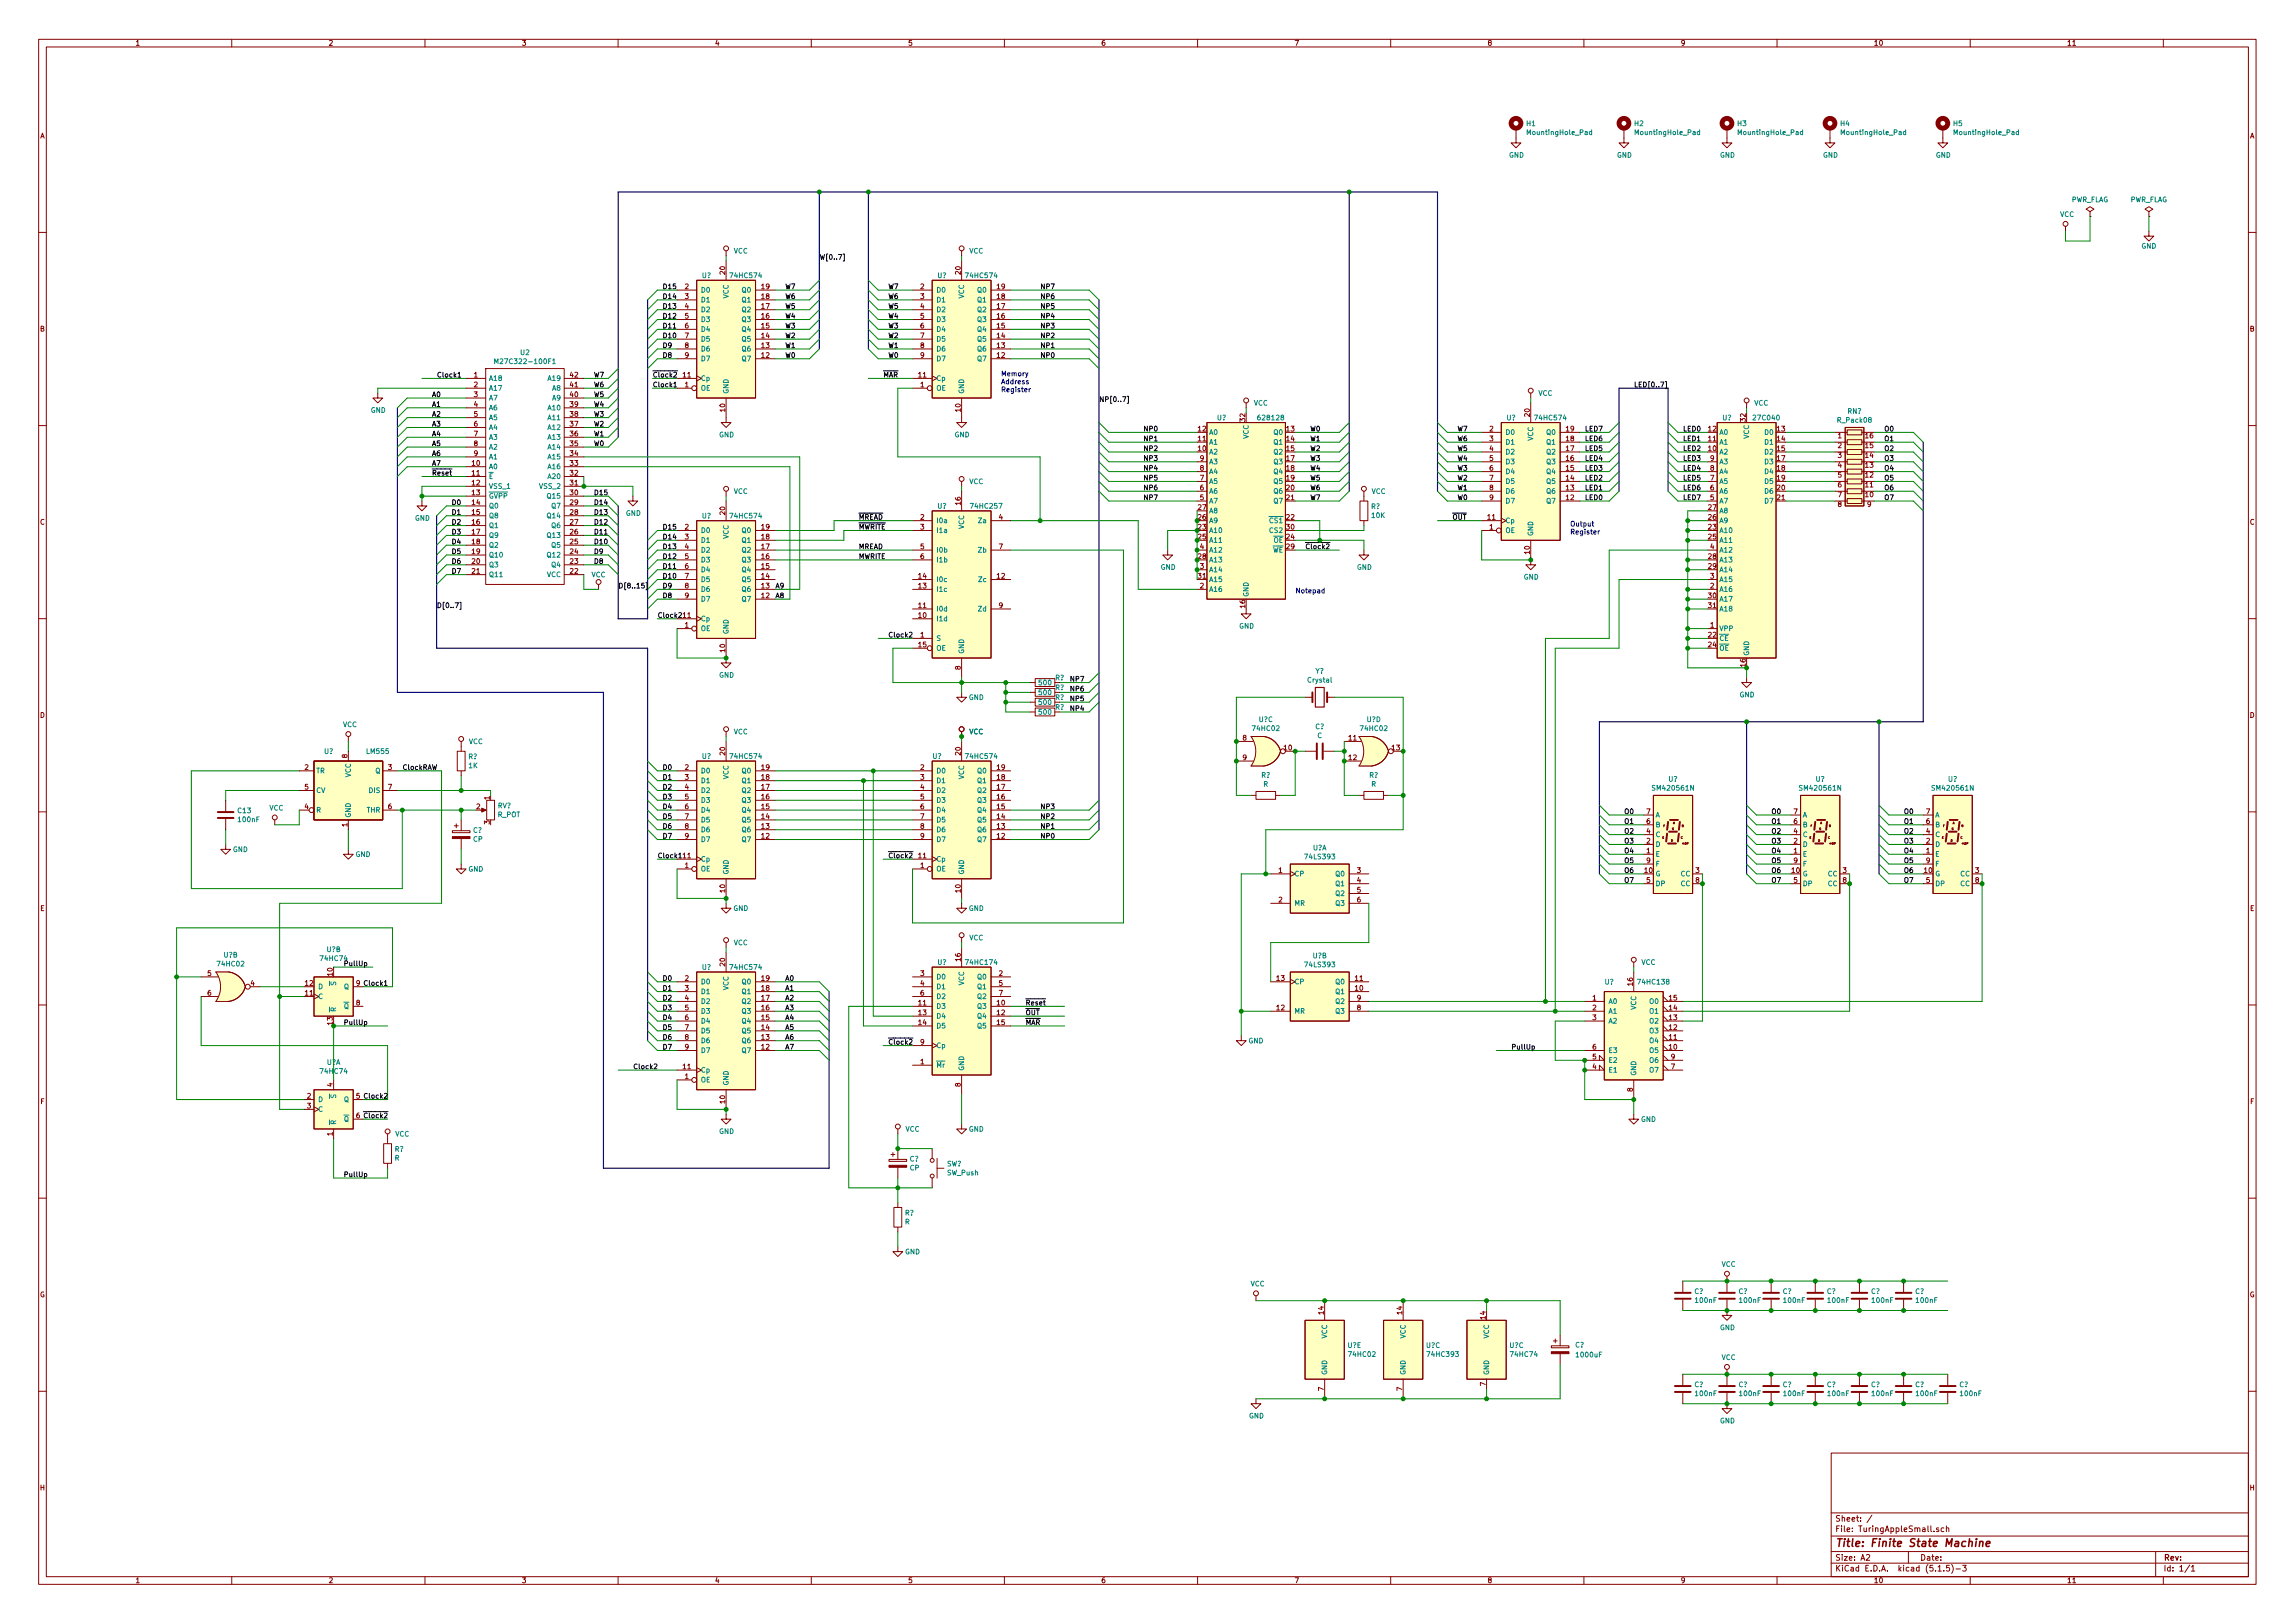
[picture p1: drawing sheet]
<svg xmlns="http://www.w3.org/2000/svg" width="594mm" height="420mm" viewBox="0 0 594 420" stroke-linecap="round" stroke-linejoin="round" font-family="sans-serif">
<defs><g id="words">
<text font-size="2.8" fill="#840000" x="475" y="400.4">Title: Finite State Machine</text>
<g font-size="2.1" fill="#840000">
<text x="475" y="393.9">Sheet: /</text>
<text x="475" y="396.6">File: TuringAppleSmall.sch</text>
<text x="475" y="406.8">KiCad E.D.A. kicad (5.1.5)-3</text>
<text x="475" y="404">Size: A2</text>
<text x="497" y="404">Date:</text>
<text x="560" y="404">Rev:</text>
<text x="560" y="406.8">Id: 1/1</text>
</g>
<g font-size="1.8" fill="#840000">
<text x="35" y="11.8">1</text>
<text x="85" y="11.8">2</text>
<text x="135" y="11.8">3</text>
<text x="185" y="11.8">4</text>
<text x="235" y="11.8">5</text>
<text x="285" y="11.8">6</text>
<text x="335" y="11.8">7</text>
<text x="385" y="11.8">8</text>
<text x="435" y="11.8">9</text>
<text x="485" y="11.8">10</text>
<text x="535" y="11.8">11</text>
<text x="10.4" y="35.8">A</text>
<text x="582.4" y="35.8">A</text>
<text x="187.7" y="71" transform="rotate(-90 187.7 71)">20</text>
<text x="248.7" y="71" transform="rotate(-90 248.7 71)">20</text>
<text x="177.3" y="74.8">2</text>
<text x="177.3" y="77.4">3</text>
<text x="197.2" y="77.4">18</text>
<text x="197.2" y="74.8">19</text>
<text x="238.3" y="74.8">2</text>
<text x="238.3" y="77.4">3</text>
<text x="258.1" y="77.4">18</text>
<text x="258.1" y="74.8">19</text>
<text x="177.3" y="79.9">4</text>
<text x="177.3" y="82.5">5</text>
<text x="197.2" y="82.5">16</text>
<text x="197.2" y="79.9">17</text>
<text x="238.3" y="79.9">4</text>
<text x="238.3" y="82.5">5</text>
<text x="258.1" y="82.5">16</text>
<text x="258.1" y="79.9">17</text>
<text x="10.4" y="85.8">B</text>
<text x="177.3" y="85">6</text>
<text x="177.3" y="87.5">7</text>
<text x="197.2" y="87.5">14</text>
<text x="197.2" y="85">15</text>
<text x="238.3" y="85">6</text>
<text x="238.3" y="87.5">7</text>
<text x="258.1" y="87.5">14</text>
<text x="258.1" y="85">15</text>
<text x="582.4" y="85.8">B</text>
<text x="177.3" y="90.1">8</text>
<text x="177.3" y="92.6">9</text>
<text x="197.2" y="92.6">12</text>
<text x="197.2" y="90.1">13</text>
<text x="238.3" y="90.1">8</text>
<text x="238.3" y="92.6">9</text>
<text x="258.1" y="92.6">12</text>
<text x="258.1" y="90.1">13</text>
<text x="122.7" y="97.7">1</text>
<text x="122.7" y="100.2">2</text>
<text x="147.6" y="100.2">41</text>
<text x="147.6" y="97.7">42</text>
<text x="176.8" y="97.7">11</text>
<text x="177.3" y="100.2">1</text>
<text x="237.8" y="97.7">11</text>
<text x="238.3" y="100.2">1</text>
<text x="122.7" y="102.8">3</text>
<text x="122.7" y="105.3">4</text>
<text x="122.7" y="107.9">5</text>
<text x="147.6" y="107.9">38</text>
<text x="147.6" y="105.3">39</text>
<text x="147.6" y="102.8">40</text>
<text x="187.7" y="106.5" transform="rotate(-90 187.7 106.5)">10</text>
<text x="248.7" y="106.5" transform="rotate(-90 248.7 106.5)">10</text>
<text x="396" y="107.8" transform="rotate(-90 396 107.8)">20</text>
<text x="122.7" y="110.4">6</text>
<text x="122.7" y="112.9">7</text>
<text x="147.6" y="112.9">36</text>
<text x="147.6" y="110.4">37</text>
<text x="310.2" y="111.7">12</text>
<text x="322.3" y="109.1" transform="rotate(-90 322.3 109.1)">32</text>
<text x="333" y="111.7">13</text>
<text x="385.6" y="111.7">2</text>
<text x="405.4" y="111.7">19</text>
<text x="442.3" y="111.7">12</text>
<text x="451.9" y="109.1" transform="rotate(-90 451.9 109.1)">32</text>
<text x="460" y="111.7">13</text>
<text x="475.8" y="113.5">1</text>
<text x="482.9" y="113.5">16</text>
<text x="122.7" y="115.5">8</text>
<text x="122.7" y="118">9</text>
<text x="147.6" y="118">34</text>
<text x="147.6" y="115.5">35</text>
<text x="310.2" y="116.8">10</text>
<text x="310.2" y="114.2">11</text>
<text x="310.7" y="119.3">9</text>
<text x="333" y="114.2">14</text>
<text x="333" y="116.8">15</text>
<text x="333" y="119.3">17</text>
<text x="385.6" y="114.2">3</text>
<text x="385.6" y="116.8">4</text>
<text x="385.6" y="119.3">5</text>
<text x="405.4" y="119.3">16</text>
<text x="405.4" y="116.8">17</text>
<text x="405.4" y="114.2">18</text>
<text x="442.3" y="116.8">10</text>
<text x="442.3" y="114.2">11</text>
<text x="442.7" y="119.3">9</text>
<text x="460" y="114.2">14</text>
<text x="460" y="116.8">15</text>
<text x="460" y="119.3">17</text>
<text x="475.8" y="116">2</text>
<text x="475.8" y="118.5">3</text>
<text x="482.9" y="118.5">14</text>
<text x="482.9" y="116">15</text>
<text x="122.2" y="120.6">10</text>
<text x="122.2" y="123.1">11</text>
<text x="122.2" y="125.6">12</text>
<text x="147.6" y="125.6">31</text>
<text x="147.6" y="123.1">32</text>
<text x="147.6" y="120.6">33</text>
<text x="310.7" y="124.4">7</text>
<text x="310.7" y="121.8">8</text>
<text x="333" y="121.8">18</text>
<text x="333" y="124.4">19</text>
<text x="385.6" y="121.8">6</text>
<text x="385.6" y="124.4">7</text>
<text x="405.4" y="124.4">14</text>
<text x="405.4" y="121.8">15</text>
<text x="442.7" y="124.4">7</text>
<text x="442.7" y="121.8">8</text>
<text x="460" y="121.8">18</text>
<text x="460" y="124.4">19</text>
<text x="475.8" y="121.1">4</text>
<text x="475.8" y="123.6">5</text>
<text x="482.9" y="123.6">12</text>
<text x="482.9" y="121.1">13</text>
<text x="122.2" y="128.2">13</text>
<text x="122.2" y="130.7">14</text>
<text x="147.6" y="130.7">29</text>
<text x="147.6" y="128.2">30</text>
<text x="248.7" y="130.7" transform="rotate(-90 248.7 130.7)">16</text>
<text x="310.2" y="132">27</text>
<text x="310.7" y="129.5">5</text>
<text x="310.7" y="126.9">6</text>
<text x="333" y="126.9">20</text>
<text x="333" y="129.5">21</text>
<text x="385.6" y="126.9">8</text>
<text x="385.6" y="129.5">9</text>
<text x="405.4" y="129.5">12</text>
<text x="405.4" y="126.9">13</text>
<text x="442.3" y="132">27</text>
<text x="442.7" y="129.5">5</text>
<text x="442.7" y="126.9">6</text>
<text x="460" y="126.9">20</text>
<text x="460" y="129.5">21</text>
<text x="475.8" y="126.2">6</text>
<text x="475.8" y="128.7">7</text>
<text x="475.8" y="131.2">8</text>
<text x="482.9" y="128.7">10</text>
<text x="482.9" y="126.2">11</text>
<text x="483.4" y="131.2">9</text>
<text x="10.4" y="135.8">C</text>
<text x="122.2" y="133.3">15</text>
<text x="122.2" y="135.8">16</text>
<text x="147.6" y="135.8">27</text>
<text x="147.6" y="133.3">28</text>
<text x="177.3" y="137.1">2</text>
<text x="187.7" y="133.2" transform="rotate(-90 187.7 133.2)">20</text>
<text x="197.2" y="137.1">19</text>
<text x="238.3" y="134.5">2</text>
<text x="238.3" y="137.1">3</text>
<text x="258.6" y="134.5">4</text>
<text x="310.2" y="137.1">23</text>
<text x="310.2" y="134.5">26</text>
<text x="333" y="134.5">22</text>
<text x="333" y="137.1">30</text>
<text x="385.1" y="134.5">11</text>
<text x="385.6" y="137.1">1</text>
<text x="442.3" y="137.1">23</text>
<text x="442.3" y="134.5">26</text>
<text x="582.4" y="135.8">C</text>
<text x="122.2" y="138.3">17</text>
<text x="122.2" y="140.9">18</text>
<text x="122.2" y="143.4">19</text>
<text x="147.6" y="143.4">24</text>
<text x="147.6" y="140.9">25</text>
<text x="147.6" y="138.3">26</text>
<text x="177.3" y="139.6">3</text>
<text x="177.3" y="142.2">4</text>
<text x="197.2" y="142.2">17</text>
<text x="197.2" y="139.6">18</text>
<text x="238.3" y="142.2">5</text>
<text x="258.6" y="142.2">7</text>
<text x="310.2" y="139.6">25</text>
<text x="310.7" y="142.2">4</text>
<text x="333" y="139.6">24</text>
<text x="333" y="142.2">29</text>
<text x="396" y="143.4" transform="rotate(-90 396 143.4)">10</text>
<text x="442.3" y="139.6">25</text>
<text x="442.7" y="142.2">4</text>
<text x="122.2" y="146">20</text>
<text x="122.2" y="148.5">21</text>
<text x="147.6" y="148.5">22</text>
<text x="147.6" y="146">23</text>
<text x="177.3" y="144.7">5</text>
<text x="177.3" y="147.2">6</text>
<text x="177.3" y="149.8">7</text>
<text x="197.2" y="149.8">14</text>
<text x="197.2" y="147.2">15</text>
<text x="197.2" y="144.7">16</text>
<text x="237.8" y="149.8">14</text>
<text x="238.3" y="144.7">6</text>
<text x="258.1" y="149.8">12</text>
<text x="310.2" y="144.7">28</text>
<text x="310.2" y="149.8">31</text>
<text x="310.7" y="147.2">3</text>
<text x="442.3" y="144.7">28</text>
<text x="442.3" y="147.2">29</text>
<text x="442.7" y="149.8">3</text>
<text x="177.3" y="152.3">8</text>
<text x="177.3" y="154.9">9</text>
<text x="197.2" y="154.9">12</text>
<text x="197.2" y="152.3">13</text>
<text x="237.8" y="152.3">13</text>
<text x="310.7" y="152.3">2</text>
<text x="442.3" y="154.9">30</text>
<text x="442.7" y="152.3">2</text>
<text x="176.8" y="159.9">11</text>
<text x="237.8" y="159.9">10</text>
<text x="237.8" y="157.4">11</text>
<text x="258.6" y="157.4">9</text>
<text x="322.3" y="157.3" transform="rotate(-90 322.3 157.3)">16</text>
<text x="442.3" y="157.4">31</text>
<text x="177.3" y="162.5">1</text>
<text x="237.8" y="167.6">15</text>
<text x="238.3" y="165">1</text>
<text x="442.3" y="165">22</text>
<text x="442.3" y="167.6">24</text>
<text x="442.7" y="162.5">1</text>
<text x="187.7" y="168.8" transform="rotate(-90 187.7 168.8)">10</text>
<text x="248.7" y="173.4" transform="rotate(-90 248.7 173.4)">8</text>
<text x="451.9" y="172.6" transform="rotate(-90 451.9 172.6)">16</text>
<text x="10.4" y="185.8">D</text>
<text x="582.4" y="185.8">D</text>
<text x="321.7" y="191.7">8</text>
<text x="349.2" y="191.7">11</text>
<text x="89.9" y="196.2" transform="rotate(-90 89.9 196.2)">8</text>
<text x="187.7" y="195.4" transform="rotate(-90 187.7 195.4)">20</text>
<text x="248.7" y="195.4" transform="rotate(-90 248.7 195.4)">20</text>
<text x="321.7" y="196.8">9</text>
<text x="332.4" y="194.2">10</text>
<text x="349.2" y="196.8">12</text>
<text x="360.3" y="194.2">13</text>
<text x="78.9" y="199.3">2</text>
<text x="100.5" y="199.3">3</text>
<text x="177.3" y="199.3">2</text>
<text x="177.3" y="201.8">3</text>
<text x="197.2" y="201.8">18</text>
<text x="197.2" y="199.3">19</text>
<text x="238.3" y="199.3">2</text>
<text x="238.3" y="201.8">3</text>
<text x="258.1" y="201.8">18</text>
<text x="258.1" y="199.3">19</text>
<text x="78.9" y="209.5">4</text>
<text x="78.9" y="204.4">5</text>
<text x="100.5" y="209.5">6</text>
<text x="100.5" y="204.4">7</text>
<text x="123.3" y="209.5">2</text>
<text x="126.7" y="207" transform="rotate(-90 126.7 207)">1</text>
<text x="177.3" y="204.4">4</text>
<text x="177.3" y="206.9">5</text>
<text x="177.3" y="209.5">6</text>
<text x="197.2" y="209.5">15</text>
<text x="197.2" y="206.9">16</text>
<text x="197.2" y="204.4">17</text>
<text x="238.3" y="204.4">4</text>
<text x="238.3" y="206.9">5</text>
<text x="238.3" y="209.5">6</text>
<text x="258.1" y="209.5">15</text>
<text x="258.1" y="206.9">16</text>
<text x="258.1" y="204.4">17</text>
<text x="89.9" y="214" transform="rotate(-90 89.9 214)">1</text>
<text x="126.7" y="213.4" transform="rotate(-90 126.7 213.4)">3</text>
<text x="177.3" y="212">7</text>
<text x="177.3" y="214.5">8</text>
<text x="197.2" y="214.5">13</text>
<text x="197.2" y="212">14</text>
<text x="238.3" y="212">7</text>
<text x="238.3" y="214.5">8</text>
<text x="258.1" y="214.5">13</text>
<text x="258.1" y="212">14</text>
<text x="426.2" y="215.8">4</text>
<text x="426.2" y="213.3">6</text>
<text x="426.2" y="210.7">7</text>
<text x="464.3" y="215.8">4</text>
<text x="464.3" y="213.3">6</text>
<text x="464.3" y="210.7">7</text>
<text x="498.6" y="215.8">4</text>
<text x="498.6" y="213.3">6</text>
<text x="498.6" y="210.7">7</text>
<text x="177.3" y="217.1">9</text>
<text x="197.2" y="217.1">12</text>
<text x="238.3" y="217.1">9</text>
<text x="258.1" y="217.1">12</text>
<text x="426.2" y="220.9">1</text>
<text x="426.2" y="218.4">2</text>
<text x="464.3" y="220.9">1</text>
<text x="464.3" y="218.4">2</text>
<text x="498.6" y="220.9">1</text>
<text x="498.6" y="218.4">2</text>
<text x="176.8" y="222.2">11</text>
<text x="177.3" y="224.7">1</text>
<text x="237.8" y="222.2">11</text>
<text x="238.3" y="224.7">1</text>
<text x="331" y="226">1</text>
<text x="351.3" y="226">3</text>
<text x="425.8" y="226">10</text>
<text x="426.2" y="223.4">9</text>
<text x="438.9" y="226">3</text>
<text x="463.9" y="226">10</text>
<text x="464.3" y="223.4">9</text>
<text x="477" y="226">3</text>
<text x="498.1" y="226">10</text>
<text x="498.6" y="223.4">9</text>
<text x="511.3" y="226">3</text>
<text x="187.7" y="231" transform="rotate(-90 187.7 231)">10</text>
<text x="248.7" y="231" transform="rotate(-90 248.7 231)">10</text>
<text x="331" y="233.6">2</text>
<text x="351.3" y="228.5">4</text>
<text x="351.3" y="231.1">5</text>
<text x="351.3" y="233.6">6</text>
<text x="426.2" y="228.5">5</text>
<text x="438.9" y="228.5">8</text>
<text x="464.3" y="228.5">5</text>
<text x="477" y="228.5">8</text>
<text x="498.6" y="228.5">5</text>
<text x="511.3" y="228.5">8</text>
<text x="10.4" y="235.8">E</text>
<text x="582.4" y="235.8">E</text>
<text x="187.7" y="250.1" transform="rotate(-90 187.7 250.1)">20</text>
<text x="248.7" y="248.8" transform="rotate(-90 248.7 248.8)">16</text>
<text x="53.7" y="252.6">5</text>
<text x="53.7" y="257.7">6</text>
<text x="64.9" y="255.2">4</text>
<text x="79" y="257.7">11</text>
<text x="79" y="255.2">12</text>
<text x="86.1" y="252.6" transform="rotate(-90 86.1 252.6)">10</text>
<text x="177.3" y="253.9">2</text>
<text x="177.3" y="256.5">3</text>
<text x="197.2" y="256.5">18</text>
<text x="197.2" y="253.9">19</text>
<text x="238.3" y="252.6">3</text>
<text x="238.3" y="255.2">4</text>
<text x="238.3" y="257.7">6</text>
<text x="258.6" y="252.6">2</text>
<text x="258.6" y="255.2">5</text>
<text x="258.6" y="257.7">7</text>
<text x="330.5" y="253.9">13</text>
<text x="350.8" y="256.5">10</text>
<text x="350.8" y="253.9">11</text>
<text x="422.7" y="255.1" transform="rotate(-90 422.7 255.1)">16</text>
<text x="92.2" y="260.3">8</text>
<text x="177.3" y="259">4</text>
<text x="177.3" y="261.5">5</text>
<text x="197.2" y="261.5">16</text>
<text x="197.2" y="259">17</text>
<text x="237.8" y="260.3">11</text>
<text x="237.8" y="262.8">13</text>
<text x="258.1" y="260.3">10</text>
<text x="258.1" y="262.8">12</text>
<text x="330.5" y="261.5">12</text>
<text x="351.3" y="261.5">8</text>
<text x="351.3" y="259">9</text>
<text x="412.3" y="259">1</text>
<text x="412.3" y="261.5">2</text>
<text x="432.1" y="261.5">14</text>
<text x="432.1" y="259">15</text>
<text x="86.1" y="265.3" transform="rotate(-90 86.1 265.3)">13</text>
<text x="177.3" y="264.1">6</text>
<text x="177.3" y="266.6">7</text>
<text x="177.3" y="269.2">8</text>
<text x="197.2" y="269.2">13</text>
<text x="197.2" y="266.6">14</text>
<text x="197.2" y="264.1">15</text>
<text x="237.8" y="265.3">14</text>
<text x="258.1" y="265.3">15</text>
<text x="412.3" y="264.1">3</text>
<text x="432.1" y="269.2">11</text>
<text x="432.1" y="266.6">12</text>
<text x="432.1" y="264.1">13</text>
<text x="177.3" y="271.7">9</text>
<text x="197.2" y="271.7">12</text>
<text x="238.3" y="275.5">1</text>
<text x="238.3" y="270.4">9</text>
<text x="412.3" y="274.2">5</text>
<text x="412.3" y="271.7">6</text>
<text x="432.1" y="271.7">10</text>
<text x="432.6" y="274.2">9</text>
<text x="86.1" y="281.3" transform="rotate(-90 86.1 281.3)">4</text>
<text x="176.8" y="276.8">11</text>
<text x="177.3" y="279.3">1</text>
<text x="248.7" y="281.3" transform="rotate(-90 248.7 281.3)">8</text>
<text x="412.3" y="276.8">4</text>
<text x="432.6" y="276.8">7</text>
<text x="10.5" y="285.8">F</text>
<text x="79.5" y="284.4">2</text>
<text x="79.5" y="286.9">3</text>
<text x="187.7" y="285.6" transform="rotate(-90 187.7 285.6)">10</text>
<text x="422.7" y="282.6" transform="rotate(-90 422.7 282.6)">8</text>
<text x="582.5" y="285.8">F</text>
<text x="86.1" y="294" transform="rotate(-90 86.1 294)">1</text>
<text x="10.3" y="335.8">G</text>
<text x="582.3" y="335.8">G</text>
<text x="342.6" y="340.2" transform="rotate(-90 342.6 340.2)">14</text>
<text x="363" y="340.2" transform="rotate(-90 363 340.2)">14</text>
<text x="384.6" y="341.5" transform="rotate(-90 384.6 341.5)">14</text>
<text x="384.6" y="358.8" transform="rotate(-90 384.6 358.8)">7</text>
<text x="342.6" y="360.1" transform="rotate(-90 342.6 360.1)">7</text>
<text x="363" y="360.1" transform="rotate(-90 363 360.1)">7</text>
<text x="10.4" y="385.8">H</text>
<text x="582.4" y="385.8">H</text>
<text x="35" y="409.8">1</text>
<text x="85" y="409.8">2</text>
<text x="135" y="409.8">3</text>
<text x="185" y="409.8">4</text>
<text x="235" y="409.8">5</text>
<text x="285" y="409.8">6</text>
<text x="335" y="409.8">7</text>
<text x="385" y="409.8">8</text>
<text x="435" y="409.8">9</text>
<text x="485" y="409.8">10</text>
<text x="535" y="409.8">11</text>
</g>
<g font-size="1.8" fill="#008484">
<text x="395.2" y="32.6">H1</text>
<text x="395.7" y="34.9">MountingHole_Pad</text>
<text x="423.1" y="32.6">H2</text>
<text x="423.6" y="34.9">MountingHole_Pad</text>
<text x="449.8" y="32.6">H3</text>
<text x="450.3" y="34.9">MountingHole_Pad</text>
<text x="476.5" y="32.6">H4</text>
<text x="477" y="34.9">MountingHole_Pad</text>
<text x="505.7" y="32.6">H5</text>
<text x="506.2" y="34.9">MountingHole_Pad</text>
<text x="390.6" y="40.8">GND</text>
<text x="418.5" y="40.8">GND</text>
<text x="445.2" y="40.8">GND</text>
<text x="471.9" y="40.8">GND</text>
<text x="501.1" y="40.8">GND</text>
<text x="536.1" y="52.3">PWR_FLAG</text>
<text x="551.3" y="52.3">PWR_FLAG</text>
<text x="533.2" y="56.2">VCC</text>
<text x="189.9" y="65.6">VCC</text>
<text x="250.9" y="65.6">VCC</text>
<text x="554.3" y="64.4">GND</text>
<text x="181.7" y="72">U?</text>
<text x="189.3" y="72">74HC574</text>
<text x="242.7" y="72">U?</text>
<text x="250.3" y="72">74HC574</text>
<text x="181.4" y="75.7">D0</text>
<text x="188.6" y="77.3" transform="rotate(-90 188.6 77.3)">VCC</text>
<text x="192.2" y="75.7">Q0</text>
<text x="242.3" y="75.7">D0</text>
<text x="249.6" y="77.3" transform="rotate(-90 249.6 77.3)">VCC</text>
<text x="253.2" y="75.7">Q0</text>
<text x="181.4" y="78.3">D1</text>
<text x="181.4" y="80.8">D2</text>
<text x="181.4" y="83.4">D3</text>
<text x="192.2" y="83.4">Q3</text>
<text x="192.2" y="80.8">Q2</text>
<text x="192.2" y="78.3">Q1</text>
<text x="242.3" y="78.3">D1</text>
<text x="242.3" y="80.8">D2</text>
<text x="242.3" y="83.4">D3</text>
<text x="253.2" y="83.4">Q3</text>
<text x="253.2" y="80.8">Q2</text>
<text x="253.2" y="78.3">Q1</text>
<text x="181.4" y="85.9">D4</text>
<text x="181.4" y="88.4">D5</text>
<text x="192.2" y="88.4">Q5</text>
<text x="192.2" y="85.9">Q4</text>
<text x="242.3" y="85.9">D4</text>
<text x="242.3" y="88.4">D5</text>
<text x="253.2" y="88.4">Q5</text>
<text x="253.2" y="85.9">Q4</text>
<text x="129.3" y="94.2">M27C322-100F1</text>
<text x="134.8" y="91.9">U2</text>
<text x="181.4" y="91">D6</text>
<text x="181.4" y="93.5">D7</text>
<text x="192.2" y="93.5">Q7</text>
<text x="192.2" y="91">Q6</text>
<text x="242.3" y="91">D6</text>
<text x="242.3" y="93.5">D7</text>
<text x="253.2" y="93.5">Q7</text>
<text x="253.2" y="91">Q6</text>
<text x="126.5" y="98.6">A18</text>
<text x="126.5" y="101.1">A17</text>
<text x="142" y="98.6">A19</text>
<text x="143" y="101.1">A8</text>
<text x="181.4" y="101.1">OE</text>
<text x="181.4" y="98.6">Cp</text>
<text x="242.3" y="101.1">OE</text>
<text x="242.3" y="98.6">Cp</text>
<text x="96" y="106.8">GND</text>
<text x="126.5" y="103.7">A7</text>
<text x="126.5" y="106.2">A6</text>
<text x="142" y="106.2">A10</text>
<text x="143" y="103.7">A9</text>
<text x="188.6" y="102" transform="rotate(-90 188.6 102)">GND</text>
<text x="249.6" y="102" transform="rotate(-90 249.6 102)">GND</text>
<text x="324.5" y="105">VCC</text>
<text x="398.2" y="102.5">VCC</text>
<text x="454.1" y="105">VCC</text>
<text x="478.3" y="107.1">RN?</text>
<text x="126.5" y="108.8">A5</text>
<text x="126.5" y="111.3">A4</text>
<text x="126.5" y="113.8">A3</text>
<text x="142" y="113.8">A13</text>
<text x="142" y="111.3">A12</text>
<text x="142" y="108.8">A11</text>
<text x="186.1" y="113.2">GND</text>
<text x="247.1" y="113.2">GND</text>
<text x="312.9" y="112.6">A0</text>
<text x="315.1" y="108.8">U?</text>
<text x="323.2" y="113.6" transform="rotate(-90 323.2 113.6)">VCC</text>
<text x="326" y="108.8">628128</text>
<text x="329.9" y="112.6">Q0</text>
<text x="389.6" y="112.6">D0</text>
<text x="390" y="108.8">U?</text>
<text x="397.6" y="108.8">74HC574</text>
<text x="400.5" y="112.6">Q0</text>
<text x="445" y="112.6">A0</text>
<text x="445.9" y="108.8">U?</text>
<text x="452.8" y="113.6" transform="rotate(-90 452.8 113.6)">VCC</text>
<text x="454.1" y="108.8">27C040</text>
<text x="457" y="112.6">D0</text>
<text x="475.9" y="109.4">R_Pack08</text>
<text x="126.5" y="116.4">A2</text>
<text x="126.5" y="118.9">A1</text>
<text x="142" y="118.9">A15</text>
<text x="142" y="116.4">A14</text>
<text x="312.9" y="117.6">A2</text>
<text x="312.9" y="115.1">A1</text>
<text x="329.9" y="115.1">Q1</text>
<text x="329.9" y="117.6">Q2</text>
<text x="389.6" y="115.1">D1</text>
<text x="389.6" y="117.6">D2</text>
<text x="396.9" y="114.1" transform="rotate(-90 396.9 114.1)">VCC</text>
<text x="400.5" y="117.6">Q2</text>
<text x="400.5" y="115.1">Q1</text>
<text x="445" y="117.6">A2</text>
<text x="445" y="115.1">A1</text>
<text x="457" y="115.1">D1</text>
<text x="457" y="117.6">D2</text>
<text x="126.5" y="121.5">A0</text>
<text x="126.5" y="124">E</text>
<text x="142" y="124">A20</text>
<text x="142" y="121.5">A16</text>
<text x="250.9" y="125.3">VCC</text>
<text x="312.9" y="125.3">A5</text>
<text x="312.9" y="122.7">A4</text>
<text x="312.9" y="120.2">A3</text>
<text x="329.9" y="120.2">Q3</text>
<text x="329.9" y="122.7">Q4</text>
<text x="329.9" y="125.3">Q5</text>
<text x="389.6" y="120.2">D3</text>
<text x="389.6" y="122.7">D4</text>
<text x="389.6" y="125.3">D5</text>
<text x="400.5" y="125.3">Q5</text>
<text x="400.5" y="122.7">Q4</text>
<text x="400.5" y="120.2">Q3</text>
<text x="445" y="125.3">A5</text>
<text x="445" y="122.7">A4</text>
<text x="445" y="120.2">A3</text>
<text x="457" y="120.2">D3</text>
<text x="457" y="122.7">D4</text>
<text x="457" y="125.3">D5</text>
<text x="126.5" y="126.5">VSS_1</text>
<text x="126.5" y="129.1">GVPP</text>
<text x="126.5" y="131.6">Q0</text>
<text x="139.8" y="126.5">VSS_2</text>
<text x="141.9" y="129.1">Q15</text>
<text x="142.9" y="131.6">Q7</text>
<text x="189.9" y="127.9">VCC</text>
<text x="242.7" y="131.7">U?</text>
<text x="251.5" y="131.7">74HC257</text>
<text x="312.9" y="130.3">A7</text>
<text x="312.9" y="127.8">A6</text>
<text x="329.9" y="127.8">Q6</text>
<text x="329.9" y="130.3">Q7</text>
<text x="354.9" y="131.8">R?</text>
<text x="355" y="127.9">VCC</text>
<text x="389.6" y="127.8">D6</text>
<text x="389.6" y="130.3">D7</text>
<text x="400.5" y="130.3">Q7</text>
<text x="400.5" y="127.8">Q6</text>
<text x="445" y="130.3">A7</text>
<text x="445" y="127.8">A6</text>
<text x="457" y="127.8">D6</text>
<text x="457" y="130.3">D7</text>
<text x="107.4" y="134.8">GND</text>
<text x="126.5" y="134.2">Q8</text>
<text x="126.5" y="136.7">Q1</text>
<text x="141.9" y="134.2">Q14</text>
<text x="142.9" y="136.7">Q6</text>
<text x="162" y="133.5">GND</text>
<text x="181.4" y="138">D0</text>
<text x="181.7" y="134.2">U?</text>
<text x="189.3" y="134.2">74HC574</text>
<text x="192.2" y="138">Q0</text>
<text x="242.3" y="135.4">I0a</text>
<text x="242.3" y="138">I1a</text>
<text x="249.6" y="137" transform="rotate(-90 249.6 137)">VCC</text>
<text x="253.5" y="135.4">Za</text>
<text x="312.9" y="138">A10</text>
<text x="312.9" y="135.4">A9</text>
<text x="312.9" y="132.9">A8</text>
<text x="328.8" y="135.4">CS1</text>
<text x="328.8" y="138">CS2</text>
<text x="355.1" y="134.1">10K</text>
<text x="389.6" y="138">OE</text>
<text x="389.6" y="135.4">Cp</text>
<text x="445" y="138">A10</text>
<text x="445" y="135.4">A9</text>
<text x="445" y="132.9">A8</text>
<text x="126.5" y="139.2">Q9</text>
<text x="126.5" y="141.8">Q2</text>
<text x="141.9" y="139.2">Q13</text>
<text x="142.9" y="141.8">Q5</text>
<text x="181.4" y="140.5">D1</text>
<text x="181.4" y="143">D2</text>
<text x="188.6" y="139.5" transform="rotate(-90 188.6 139.5)">VCC</text>
<text x="192.2" y="143">Q2</text>
<text x="192.2" y="140.5">Q1</text>
<text x="242.3" y="143">I0b</text>
<text x="253.4" y="143">Zb</text>
<text x="312.9" y="140.5">A11</text>
<text x="312.9" y="143">A12</text>
<text x="329.4" y="143">WE</text>
<text x="329.7" y="140.5">OE</text>
<text x="396.9" y="138.9" transform="rotate(-90 396.9 138.9)">GND</text>
<text x="445" y="143">A12</text>
<text x="445" y="140.5">A11</text>
<text x="126.5" y="144.3">Q10</text>
<text x="126.5" y="146.9">Q3</text>
<text x="126.5" y="149.4">Q11</text>
<text x="141.6" y="149.4">VCC</text>
<text x="141.9" y="144.3">Q12</text>
<text x="142.9" y="146.9">Q4</text>
<text x="153.1" y="149.4">VCC</text>
<text x="181.4" y="145.6">D3</text>
<text x="181.4" y="148.1">D4</text>
<text x="192.2" y="148.1">Q4</text>
<text x="192.2" y="145.6">Q3</text>
<text x="242.3" y="145.6">I1b</text>
<text x="300.4" y="147.5">GND</text>
<text x="312.9" y="145.6">A13</text>
<text x="312.9" y="148.1">A14</text>
<text x="351.2" y="147.5">GND</text>
<text x="445" y="145.6">A13</text>
<text x="445" y="148.1">A14</text>
<text x="181.4" y="150.7">D5</text>
<text x="181.4" y="153.2">D6</text>
<text x="181.4" y="155.7">D7</text>
<text x="192.2" y="155.7">Q7</text>
<text x="192.2" y="153.2">Q6</text>
<text x="192.2" y="150.7">Q5</text>
<text x="242.3" y="153.2">I1c</text>
<text x="242.3" y="150.7">I0c</text>
<text x="253.5" y="150.7">Zc</text>
<text x="312.9" y="153.2">A16</text>
<text x="312.9" y="150.7">A15</text>
<text x="323.2" y="154.6" transform="rotate(-90 323.2 154.6)">GND</text>
<text x="394.4" y="150">GND</text>
<text x="445" y="153.2">A16</text>
<text x="445" y="150.7">A15</text>
<text x="445" y="155.7">A17</text>
<text x="181.4" y="160.8">Cp</text>
<text x="242.3" y="160.8">I1d</text>
<text x="242.3" y="158.3">I0d</text>
<text x="253.4" y="158.3">Zd</text>
<text x="445" y="158.3">A18</text>
<text x="181.4" y="163.4">OE</text>
<text x="188.6" y="164.3" transform="rotate(-90 188.6 164.3)">GND</text>
<text x="242.3" y="165.9">S</text>
<text x="320.8" y="162.7">GND</text>
<text x="445" y="163.4">VPP</text>
<text x="445" y="165.9">CE</text>
<text x="242.3" y="168.4">OE</text>
<text x="249.6" y="169.3" transform="rotate(-90 249.6 169.3)">GND</text>
<text x="445" y="168.4">OE</text>
<text x="452.8" y="169.8" transform="rotate(-90 452.8 169.8)">GND</text>
<text x="186.1" y="175.4">GND</text>
<text x="269" y="177.4">500</text>
<text x="269" y="179.9">500</text>
<text x="273.2" y="178.7">R?</text>
<text x="273.2" y="176.1">R?</text>
<text x="338.6" y="176.7">Crystal</text>
<text x="340.5" y="174.4">Y?</text>
<text x="250.8" y="181.2">GND</text>
<text x="269" y="182.5">500</text>
<text x="269" y="185">500</text>
<text x="273.2" y="181.2">R?</text>
<text x="273.2" y="183.7">R?</text>
<text x="450.3" y="180.5">GND</text>
<text x="88.7" y="188.2">VCC</text>
<text x="189.9" y="190.1">VCC</text>
<text x="250.9" y="190.1">VCC</text>
<text x="324.4" y="189.2">74HC02</text>
<text x="325.9" y="186.9">U?C</text>
<text x="340.5" y="188.8">C?</text>
<text x="341" y="191.1">C</text>
<text x="352.4" y="189.2">74HC02</text>
<text x="353.8" y="186.9">U?D</text>
<text x="83.9" y="195.2">U?</text>
<text x="95" y="195.2">LM555</text>
<text x="121.2" y="196.5">R?</text>
<text x="121.3" y="192.6">VCC</text>
<text x="181.7" y="196.4">U?</text>
<text x="189.3" y="196.4">74HC574</text>
<text x="241.4" y="196.4">U?</text>
<text x="250.3" y="196.4">74HC574</text>
<text x="81.8" y="200.2">TR</text>
<text x="90.8" y="201.3" transform="rotate(-90 90.8 201.3)">VCC</text>
<text x="97.2" y="200.2">Q</text>
<text x="121.4" y="198.8">1K</text>
<text x="181.4" y="200.2">D0</text>
<text x="181.4" y="202.7">D1</text>
<text x="188.6" y="201.8" transform="rotate(-90 188.6 201.8)">VCC</text>
<text x="192.2" y="202.7">Q1</text>
<text x="192.2" y="200.2">Q0</text>
<text x="242.3" y="200.2">D0</text>
<text x="242.3" y="202.7">D1</text>
<text x="249.6" y="201.8" transform="rotate(-90 249.6 201.8)">VCC</text>
<text x="253.2" y="202.7">Q1</text>
<text x="253.2" y="200.2">Q0</text>
<text x="326.5" y="201.3">R?</text>
<text x="327" y="203.6">R</text>
<text x="354.4" y="201.3">R?</text>
<text x="355" y="203.6">R</text>
<text x="431.9" y="202.4">U?</text>
<text x="470" y="202.4">U?</text>
<text x="504.3" y="202.4">U?</text>
<text x="69.7" y="209.8">VCC</text>
<text x="81.8" y="205.3">CV</text>
<text x="95.6" y="205.3">DIS</text>
<text x="128.8" y="209.2">RV?</text>
<text x="181.4" y="205.3">D2</text>
<text x="181.4" y="207.8">D3</text>
<text x="192.2" y="207.8">Q3</text>
<text x="192.2" y="205.3">Q2</text>
<text x="242.3" y="205.3">D2</text>
<text x="242.3" y="207.8">D3</text>
<text x="253.2" y="207.8">Q3</text>
<text x="253.2" y="205.3">Q2</text>
<text x="428.2" y="204.7">SM420561N</text>
<text x="466.3" y="204.7">SM420561N</text>
<text x="500.6" y="204.7">SM420561N</text>
<text x="61.6" y="210.5">C13</text>
<text x="61.8" y="212.8">100nF</text>
<text x="81.8" y="210.4">R</text>
<text x="90.8" y="211.8" transform="rotate(-90 90.8 211.8)">GND</text>
<text x="94.9" y="210.4">THR</text>
<text x="122.5" y="215.6">C?</text>
<text x="128.8" y="211.5">R_POT</text>
<text x="181.4" y="210.4">D4</text>
<text x="181.4" y="212.9">D5</text>
<text x="181.4" y="215.4">D6</text>
<text x="192.2" y="215.4">Q6</text>
<text x="192.2" y="212.9">Q5</text>
<text x="192.2" y="210.4">Q4</text>
<text x="242.3" y="210.4">D4</text>
<text x="242.3" y="212.9">D5</text>
<text x="242.3" y="215.4">D6</text>
<text x="253.2" y="215.4">Q6</text>
<text x="253.2" y="212.9">Q5</text>
<text x="253.2" y="210.4">Q4</text>
<text x="428.5" y="214.2">B</text>
<text x="428.5" y="211.6">A</text>
<text x="466.6" y="214.2">B</text>
<text x="466.6" y="211.6">A</text>
<text x="500.9" y="214.2">B</text>
<text x="500.9" y="211.6">A</text>
<text x="60.3" y="220.6">GND</text>
<text x="92" y="221.8">GND</text>
<text x="122.5" y="217.9">CP</text>
<text x="181.4" y="218">D7</text>
<text x="192.2" y="218">Q7</text>
<text x="242.3" y="218">D7</text>
<text x="253.2" y="218">Q7</text>
<text x="339.8" y="220.1">U?A</text>
<text x="428.5" y="221.8">E</text>
<text x="428.5" y="219.2">D</text>
<text x="428.5" y="216.7">C</text>
<text x="466.6" y="221.8">E</text>
<text x="466.6" y="219.2">D</text>
<text x="466.6" y="216.7">C</text>
<text x="500.9" y="221.8">E</text>
<text x="500.9" y="219.2">D</text>
<text x="500.9" y="216.7">C</text>
<text x="121.2" y="225.6">GND</text>
<text x="181.4" y="225.6">OE</text>
<text x="181.4" y="223.1">Cp</text>
<text x="188.6" y="226.5" transform="rotate(-90 188.6 226.5)">GND</text>
<text x="242.3" y="225.6">OE</text>
<text x="242.3" y="223.1">Cp</text>
<text x="249.6" y="226.5" transform="rotate(-90 249.6 226.5)">GND</text>
<text x="335" y="226.9">CP</text>
<text x="338" y="222.4">74LS393</text>
<text x="345.9" y="226.9">Q0</text>
<text x="428.5" y="226.9">G</text>
<text x="428.5" y="224.3">F</text>
<text x="435.1" y="226.9">CC</text>
<text x="466.6" y="226.9">G</text>
<text x="466.6" y="224.3">F</text>
<text x="473.2" y="226.9">CC</text>
<text x="500.9" y="226.9">G</text>
<text x="500.9" y="224.3">F</text>
<text x="507.5" y="226.9">CC</text>
<text x="345.9" y="229.4">Q1</text>
<text x="345.9" y="231.9">Q2</text>
<text x="428.5" y="229.4">DP</text>
<text x="435.1" y="229.4">CC</text>
<text x="466.6" y="229.4">DP</text>
<text x="473.2" y="229.4">CC</text>
<text x="500.9" y="229.4">DP</text>
<text x="507.5" y="229.4">CC</text>
<text x="189.8" y="235.8">GND</text>
<text x="250.8" y="235.8">GND</text>
<text x="335" y="234.5">MR</text>
<text x="345.9" y="234.5">Q3</text>
<text x="189.9" y="244.7">VCC</text>
<text x="250.9" y="243.4">VCC</text>
<text x="56.5" y="250.2">74HC02</text>
<text x="57.9" y="247.9">U?B</text>
<text x="83.1" y="248.8">74HC74</text>
<text x="84.6" y="246.4">U?B</text>
<text x="181.7" y="251">U?</text>
<text x="189.3" y="251">74HC574</text>
<text x="242.7" y="249.8">U?</text>
<text x="250.3" y="249.8">74HC174</text>
<text x="338" y="250.4">74LS393</text>
<text x="339.8" y="248.1">U?B</text>
<text x="424.9" y="249.8">VCC</text>
<text x="82.3" y="256.1">D</text>
<text x="87" y="255.1" transform="rotate(-90 87 255.1)">S</text>
<text x="89.1" y="256.1">Q</text>
<text x="181.4" y="254.8">D0</text>
<text x="181.4" y="257.3">D1</text>
<text x="188.6" y="256.4" transform="rotate(-90 188.6 256.4)">VCC</text>
<text x="192.2" y="257.3">Q1</text>
<text x="192.2" y="254.8">Q0</text>
<text x="242.3" y="253.5">D0</text>
<text x="242.3" y="256.1">D1</text>
<text x="249.6" y="255.1" transform="rotate(-90 249.6 255.1)">VCC</text>
<text x="253.2" y="253.5">Q0</text>
<text x="253.2" y="256.1">Q1</text>
<text x="335" y="254.8">CP</text>
<text x="345.9" y="257.3">Q1</text>
<text x="345.9" y="254.8">Q0</text>
<text x="415.4" y="254.9">U?</text>
<text x="424.3" y="254.9">74HC138</text>
<text x="82.3" y="258.6">C</text>
<text x="87" y="262" transform="rotate(-90 87 262)">R</text>
<text x="89.1" y="261.2">Q</text>
<text x="181.4" y="259.9">D2</text>
<text x="181.4" y="262.4">D3</text>
<text x="192.2" y="262.4">Q3</text>
<text x="192.2" y="259.9">Q2</text>
<text x="242.3" y="261.2">D3</text>
<text x="242.3" y="263.7">D4</text>
<text x="242.3" y="258.6">D2</text>
<text x="253.2" y="261.2">Q3</text>
<text x="253.2" y="263.7">Q4</text>
<text x="253.2" y="258.6">Q2</text>
<text x="335" y="262.4">MR</text>
<text x="345.9" y="262.4">Q3</text>
<text x="345.9" y="259.9">Q2</text>
<text x="416.3" y="259.9">A0</text>
<text x="416.3" y="262.4">A1</text>
<text x="423.5" y="261.5" transform="rotate(-90 423.5 261.5)">VCC</text>
<text x="427.2" y="262.4">O1</text>
<text x="427.2" y="259.9">O0</text>
<text x="181.4" y="265">D4</text>
<text x="181.4" y="267.5">D5</text>
<text x="192.2" y="267.5">Q5</text>
<text x="192.2" y="265">Q4</text>
<text x="242.3" y="266.2">D5</text>
<text x="253.2" y="266.2">Q5</text>
<text x="416.3" y="265">A2</text>
<text x="427.2" y="267.5">O3</text>
<text x="427.2" y="265">O2</text>
<text x="84.6" y="275.7">U?A</text>
<text x="181.4" y="270">D6</text>
<text x="181.4" y="272.6">D7</text>
<text x="192.2" y="272.6">Q7</text>
<text x="192.2" y="270">Q6</text>
<text x="242.3" y="271.3">Cp</text>
<text x="323.2" y="270.1">GND</text>
<text x="416.3" y="275.1">E2</text>
<text x="416.3" y="272.6">E3</text>
<text x="427.2" y="272.6">O5</text>
<text x="427.2" y="270">O4</text>
<text x="427.2" y="275.1">O6</text>
<text x="83.1" y="278">74HC74</text>
<text x="181.4" y="280.2">OE</text>
<text x="181.4" y="277.7">Cp</text>
<text x="188.6" y="281.1" transform="rotate(-90 188.6 281.1)">GND</text>
<text x="242.3" y="276.4">Mr</text>
<text x="249.6" y="277.3" transform="rotate(-90 249.6 277.3)">GND</text>
<text x="416.3" y="277.7">E1</text>
<text x="423.5" y="278.6" transform="rotate(-90 423.5 278.6)">GND</text>
<text x="427.2" y="277.7">O7</text>
<text x="82.3" y="285.3">D</text>
<text x="82.3" y="287.8">C</text>
<text x="87" y="284.3" transform="rotate(-90 87 284.3)">S</text>
<text x="89.1" y="285.3">Q</text>
<text x="87" y="291.3" transform="rotate(-90 87 291.3)">R</text>
<text x="89.1" y="290.4">Q</text>
<text x="186.1" y="293.5">GND</text>
<text x="234.4" y="293">VCC</text>
<text x="250.8" y="293">GND</text>
<text x="424.8" y="290.4">GND</text>
<text x="102.2" y="298.1">R?</text>
<text x="102.3" y="294.2">VCC</text>
<text x="102.2" y="300.4">R</text>
<text x="235.5" y="300.7">C?</text>
<text x="235.5" y="303">CP</text>
<text x="245.1" y="301.9">SW?</text>
<text x="245.2" y="304.3">SW_Push</text>
<text x="234.3" y="314.6">R?</text>
<text x="234.3" y="317">R</text>
<text x="234.3" y="324.7">GND</text>
<text x="445.6" y="327.9">VCC</text>
<text x="323.7" y="333">VCC</text>
<text x="438.6" y="335">C?</text>
<text x="450" y="335">C?</text>
<text x="461.5" y="335">C?</text>
<text x="472.9" y="335">C?</text>
<text x="484.3" y="335">C?</text>
<text x="495.8" y="335">C?</text>
<text x="439" y="337.3">100nF</text>
<text x="450.4" y="337.3">100nF</text>
<text x="461.8" y="337.3">100nF</text>
<text x="473.3" y="337.3">100nF</text>
<text x="484.7" y="337.3">100nF</text>
<text x="496.1" y="337.3">100nF</text>
<text x="343.5" y="346.5" transform="rotate(-90 343.5 346.5)">VCC</text>
<text x="363.9" y="346.5" transform="rotate(-90 363.9 346.5)">VCC</text>
<text x="385.4" y="346.5" transform="rotate(-90 385.4 346.5)">VCC</text>
<text x="445.2" y="344.3">GND</text>
<text x="348.8" y="348.9">U?E</text>
<text x="349.3" y="351.2">74HC02</text>
<text x="369.2" y="348.9">U?C</text>
<text x="369.7" y="351.2">74HC393</text>
<text x="390.8" y="348.9">U?C</text>
<text x="391.2" y="351.2">74HC74</text>
<text x="407.7" y="348.8">C?</text>
<text x="408.2" y="351.4">1000uF</text>
<text x="445.6" y="352.1">VCC</text>
<text x="343.5" y="356" transform="rotate(-90 343.5 356)">GND</text>
<text x="363.9" y="356" transform="rotate(-90 363.9 356)">GND</text>
<text x="385.4" y="356" transform="rotate(-90 385.4 356)">GND</text>
<text x="438.6" y="359.1">C?</text>
<text x="450" y="359.1">C?</text>
<text x="461.5" y="359.1">C?</text>
<text x="472.9" y="359.1">C?</text>
<text x="484.3" y="359.1">C?</text>
<text x="495.8" y="359.1">C?</text>
<text x="507.2" y="359.1">C?</text>
<text x="439" y="361.4">100nF</text>
<text x="450.4" y="361.4">100nF</text>
<text x="461.8" y="361.4">100nF</text>
<text x="473.3" y="361.4">100nF</text>
<text x="484.7" y="361.4">100nF</text>
<text x="496.1" y="361.4">100nF</text>
<text x="507.6" y="361.4">100nF</text>
<text x="323.3" y="367.2">GND</text>
<text x="445.2" y="368.5">GND</text>
</g>
<g font-size="1.8">
<text x="212.1" y="67.2">W[0..7]</text>
<text x="171.4" y="77.4">D14</text>
<text x="171.4" y="74.8">D15</text>
<text x="203.2" y="77.4">W6</text>
<text x="203.2" y="74.8">W7</text>
<text x="229.9" y="74.8">W7</text>
<text x="229.9" y="77.4">W6</text>
<text x="269.2" y="77.4">NP6</text>
<text x="269.2" y="74.8">NP7</text>
<text x="171.4" y="79.9">D13</text>
<text x="171.4" y="82.5">D12</text>
<text x="203.2" y="82.5">W4</text>
<text x="203.2" y="79.9">W5</text>
<text x="229.9" y="82.5">W4</text>
<text x="229.9" y="79.9">W5</text>
<text x="269.2" y="82.5">NP4</text>
<text x="269.2" y="79.9">NP5</text>
<text x="171.4" y="85">D11</text>
<text x="171.4" y="87.5">D10</text>
<text x="203.2" y="87.5">W2</text>
<text x="203.2" y="85">W3</text>
<text x="229.9" y="87.5">W2</text>
<text x="229.9" y="85">W3</text>
<text x="269.2" y="87.5">NP2</text>
<text x="269.2" y="85">NP3</text>
<text x="171.4" y="90.1">D9</text>
<text x="171.4" y="92.6">D8</text>
<text x="203.2" y="92.6">W0</text>
<text x="203.2" y="90.1">W1</text>
<text x="229.9" y="92.6">W0</text>
<text x="229.9" y="90.1">W1</text>
<text x="269.2" y="92.6">NP0</text>
<text x="269.2" y="90.1">NP1</text>
<text x="113" y="97.7">Clock1</text>
<text x="153.7" y="100.2">W6</text>
<text x="153.7" y="97.7">W7</text>
<text x="168.9" y="100.2">Clock1</text>
<text x="168.9" y="97.7">Clock2</text>
<text x="228.6" y="97.7">MAR</text>
<text x="422.9" y="100.2">LED[0..7]</text>
<text x="111.8" y="102.8">A0</text>
<text x="111.8" y="105.3">A1</text>
<text x="111.8" y="107.9">A2</text>
<text x="153.7" y="107.9">W3</text>
<text x="153.7" y="105.3">W4</text>
<text x="153.7" y="102.8">W5</text>
<text x="284.5" y="104.1">NP[0..7]</text>
<text x="111.8" y="112.9">A4</text>
<text x="111.8" y="110.4">A3</text>
<text x="153.7" y="112.9">W1</text>
<text x="153.7" y="110.4">W2</text>
<text x="295.9" y="111.7">NP0</text>
<text x="339.1" y="111.7">W0</text>
<text x="377.2" y="111.7">W7</text>
<text x="410.2" y="111.7">LED7</text>
<text x="435.6" y="111.7">LED0</text>
<text x="487.7" y="111.7">O0</text>
<text x="111.8" y="118">A6</text>
<text x="111.8" y="115.5">A5</text>
<text x="153.7" y="115.5">W0</text>
<text x="295.9" y="114.2">NP1</text>
<text x="295.9" y="116.8">NP2</text>
<text x="295.9" y="119.3">NP3</text>
<text x="339.1" y="119.3">W3</text>
<text x="339.1" y="116.8">W2</text>
<text x="339.1" y="114.2">W1</text>
<text x="377.2" y="119.3">W4</text>
<text x="377.2" y="116.8">W5</text>
<text x="377.2" y="114.2">W6</text>
<text x="410.2" y="114.2">LED6</text>
<text x="410.2" y="116.8">LED5</text>
<text x="410.2" y="119.3">LED4</text>
<text x="435.6" y="119.3">LED3</text>
<text x="435.6" y="116.8">LED2</text>
<text x="435.6" y="114.2">LED1</text>
<text x="487.7" y="114.2">O1</text>
<text x="487.7" y="116.8">O2</text>
<text x="487.7" y="119.3">O3</text>
<text x="111.8" y="120.6">A7</text>
<text x="111.8" y="123.1">Reset</text>
<text x="295.9" y="124.4">NP5</text>
<text x="295.9" y="121.8">NP4</text>
<text x="339.1" y="124.4">W5</text>
<text x="339.1" y="121.8">W4</text>
<text x="377.2" y="124.4">W2</text>
<text x="377.2" y="121.8">W3</text>
<text x="410.2" y="124.4">LED2</text>
<text x="410.2" y="121.8">LED3</text>
<text x="435.6" y="124.4">LED5</text>
<text x="435.6" y="121.8">LED4</text>
<text x="487.7" y="121.8">O4</text>
<text x="487.7" y="124.4">O5</text>
<text x="116.8" y="130.7">D0</text>
<text x="153.7" y="128.2">D15</text>
<text x="153.7" y="130.7">D14</text>
<text x="295.9" y="126.9">NP6</text>
<text x="295.9" y="129.5">NP7</text>
<text x="339.1" y="129.5">W7</text>
<text x="339.1" y="126.9">W6</text>
<text x="377.2" y="126.9">W1</text>
<text x="377.2" y="129.5">W0</text>
<text x="410.2" y="129.5">LED0</text>
<text x="410.2" y="126.9">LED1</text>
<text x="435.6" y="129.5">LED7</text>
<text x="435.6" y="126.9">LED6</text>
<text x="487.7" y="126.9">O6</text>
<text x="487.7" y="129.5">O7</text>
<text x="116.8" y="133.3">D1</text>
<text x="116.8" y="135.8">D2</text>
<text x="153.7" y="133.3">D13</text>
<text x="153.7" y="135.8">D12</text>
<text x="171.4" y="137.1">D15</text>
<text x="222.2" y="134.5">MREAD</text>
<text x="222.2" y="137.1">MWRITE</text>
<text x="375.9" y="134.5">OUT</text>
<text x="116.8" y="138.3">D3</text>
<text x="116.8" y="140.9">D4</text>
<text x="116.8" y="143.4">D5</text>
<text x="153.7" y="138.3">D11</text>
<text x="153.7" y="140.9">D10</text>
<text x="153.7" y="143.4">D9</text>
<text x="171.4" y="142.2">D13</text>
<text x="171.4" y="139.6">D14</text>
<text x="222.2" y="142.2">MREAD</text>
<text x="337.8" y="142.2">Clock2</text>
<text x="116.8" y="146">D6</text>
<text x="116.8" y="148.5">D7</text>
<text x="153.7" y="146">D8</text>
<text x="171.4" y="149.8">D10</text>
<text x="171.4" y="147.2">D11</text>
<text x="171.4" y="144.7">D12</text>
<text x="222.2" y="144.7">MWRITE</text>
<text x="160" y="152.3">D[8..15]</text>
<text x="171.4" y="154.9">D8</text>
<text x="171.4" y="152.3">D9</text>
<text x="200.7" y="152.3">A9</text>
<text x="200.7" y="154.9">A8</text>
<text x="113" y="157.4">D[0..7]</text>
<text x="170.2" y="159.9">Clock2</text>
<text x="229.9" y="165">Clock2</text>
<text x="276.9" y="176.4">NP7</text>
<text x="276.9" y="179">NP6</text>
<text x="276.9" y="181.5">NP5</text>
<text x="276.9" y="184.1">NP4</text>
<text x="104.1" y="199.3">ClockRAW</text>
<text x="171.4" y="201.8">D1</text>
<text x="171.4" y="199.3">D0</text>
<text x="171.4" y="204.4">D2</text>
<text x="171.4" y="206.9">D3</text>
<text x="171.4" y="209.5">D4</text>
<text x="269.2" y="209.5">NP3</text>
<text x="171.4" y="212">D5</text>
<text x="171.4" y="214.5">D6</text>
<text x="269.2" y="214.5">NP1</text>
<text x="269.2" y="212">NP2</text>
<text x="420.4" y="210.7">O0</text>
<text x="420.4" y="215.8">O2</text>
<text x="420.4" y="213.3">O1</text>
<text x="458.5" y="215.8">O2</text>
<text x="458.5" y="213.3">O1</text>
<text x="458.5" y="210.7">O0</text>
<text x="492.8" y="210.7">O0</text>
<text x="492.8" y="213.3">O1</text>
<text x="492.8" y="215.8">O2</text>
<text x="171.4" y="217.1">D7</text>
<text x="269.2" y="217.1">NP0</text>
<text x="420.4" y="220.9">O4</text>
<text x="420.4" y="218.4">O3</text>
<text x="458.5" y="218.4">O3</text>
<text x="458.5" y="220.9">O4</text>
<text x="492.8" y="218.4">O3</text>
<text x="492.8" y="220.9">O4</text>
<text x="170.2" y="222.2">Clock1</text>
<text x="229.9" y="222.2">Clock2</text>
<text x="420.4" y="226">O6</text>
<text x="420.4" y="223.4">O5</text>
<text x="458.5" y="223.4">O5</text>
<text x="458.5" y="226">O6</text>
<text x="492.8" y="223.4">O5</text>
<text x="492.8" y="226">O6</text>
<text x="420.4" y="228.5">O7</text>
<text x="458.5" y="228.5">O7</text>
<text x="492.8" y="228.5">O7</text>
<text x="88.9" y="250.1">PullUp</text>
<text x="92.2" y="255.2">9 Clock1</text>
<text x="171.4" y="256.5">D1</text>
<text x="171.4" y="253.9">D0</text>
<text x="203.2" y="253.9">A0</text>
<text x="203.2" y="256.5">A1</text>
<text x="171.4" y="259">D2</text>
<text x="171.4" y="261.5">D3</text>
<text x="203.2" y="261.5">A3</text>
<text x="203.2" y="259">A2</text>
<text x="265.4" y="262.8">OUT</text>
<text x="265.4" y="260.3">Reset</text>
<text x="88.9" y="265.3">PullUp</text>
<text x="171.4" y="269.2">D6</text>
<text x="171.4" y="266.6">D5</text>
<text x="171.4" y="264.1">D4</text>
<text x="203.2" y="264.1">A4</text>
<text x="203.2" y="266.6">A5</text>
<text x="203.2" y="269.2">A6</text>
<text x="265.4" y="265.3">MAR</text>
<text x="171.4" y="271.7">D7</text>
<text x="203.2" y="271.7">A7</text>
<text x="229.9" y="270.4">Clock2</text>
<text x="391.2" y="271.7">PullUp</text>
<text x="163.8" y="276.8">Clock2</text>
<text x="92.2" y="284.4">5 Clock2</text>
<text x="92.2" y="289.5">6 Clock2</text>
<text x="88.9" y="304.7">PullUp</text>
</g>
<g font-size="1.8" fill="#0000c2">
<text x="259.1" y="97.4">Memory</text>
<text x="259.1" y="99.5">Address</text>
<text x="259.1" y="101.5">Register</text>
<text x="406.4" y="136.3">Output</text>
<text x="406.4" y="138.3">Register</text>
<text x="335.3" y="153.6">Notepad</text>
</g>
<g font-size=".7" fill="#840000">
<text x="430.6" y="214.1">F</text>
<text x="432.8" y="214.8">G</text>
<text x="433.1" y="213.3">A</text>
<text x="435.4" y="214.1">B</text>
<text x="468.7" y="214.1">F</text>
<text x="470.9" y="214.8">G</text>
<text x="471.2" y="213.3">A</text>
<text x="473.5" y="214.1">B</text>
<text x="503" y="214.1">F</text>
<text x="505.2" y="214.8">G</text>
<text x="505.5" y="213.3">A</text>
<text x="507.7" y="214.1">B</text>
<text x="430.3" y="217.1">E</text>
<text x="432.6" y="217.9">D</text>
<text x="435.1" y="217.1">C</text>
<text x="436.1" y="218.6">DP</text>
<text x="468.4" y="217.1">E</text>
<text x="470.7" y="217.9">D</text>
<text x="473.2" y="217.1">C</text>
<text x="474.2" y="218.6">DP</text>
<text x="502.7" y="217.1">E</text>
<text x="505" y="217.9">D</text>
<text x="507.5" y="217.1">C</text>
<text x="508.5" y="218.6">DP</text>
</g>
</g></defs>
<g fill="none" stroke="#840000" stroke-width=".26">
<path d="M10 10.2h574v400h-574zM12 12.2h570v396h-570zM60 10.2v2M110 10.2v2M160 10.2v2M210 10.2v2M260 10.2v2M310 10.2v2M360 10.2v2M410 10.2v2M460 10.2v2M510 10.2v2"/>
<path d="M536.5 11.8h.8M560 10.2v2M10 60.2h2M582 60.2h2M10 110.2h2M582 110.2h2M352 129.7h2.1v5.1h-2.1zM353.1 127.2v2.5M353.1 134.8v1.3M302.3 142.4v1.3h1.2l-1.2 1.2-1.3-1.2h1.3M353.1 142.4v1.3h1.2l-1.2 1.2-1.3-1.2h1.3M10 160.2h2"/>
<path d="M266.7 179.2h1.3M268 178.2h5v2.1h-5zM582 160.2h2M266.7 181.8h1.3M266.7 184.3h1.3M268 180.8h5v2h-5zM268 183.3h5v2h-5zM10 210.2h2M466.1 205.9h10.1v25.4h-10.1zM582 210.2h2M52.1 252.9h4.3M52.1 258h4.3"/>
<path d="M55.9 251.6h3.2a5.2 5.2 0 0 1 4.4 3.8M55.9 251.7a6.6 6.6 0 0 1 0 7.5M63.5 255.5a5.2 5.2 0 0 1-4.4 3.8l-3.2-.1M64.8 255.4h2.5M81.3 252.9h10.1v10.2h-10.1zM81.3 257.3l1.2 .7-1.2 .6M91.4 255.4h2.6M236.2 255.4h5.1M236.2 252.9h5.1M236.2 258h5.1M241.3 250.4h15.2v27.9h-15.2zM248.9 242.7v1.3"/>
<path d="M248.9 245.3v5.1M256.5 255.4h5.1M256.5 252.9h5.1M256.5 258h5.1M10 260.2h2M86.4 279.6v2.5M91.4 260.5h2.6M236.2 260.5h5.1M236.2 275.8h5.1M236.2 263.1h5.1M236.2 265.6h5.1M236.2 270.7h5.1"/>
<path d="M241.3 270l1.3 .7-1.3 .6M248.9 278.3v5.1M256.5 260.5h5.1M256.5 263.1h5.1M256.5 265.6h5.1M582 260.2h2M78.7 284.6h2.6M78.7 287.2h2.6M81.3 282.1h10.1v10.2h-10.1zM81.3 286.6l1.2 .6-1.2 .6M86.4 292.3v2.5M91.4 284.6h2.6"/>
<path d="M91.4 289.7h2.6M232.4 292.3v1.2M248.9 291v1.3h1.3l-1.3 1.2-1.3-1.2h1.3M10 310.2h2M582 310.2h2M458.5 355.8v2.8M469.9 355.8v2.8M481.3 355.8v2.8M492.8 355.8v2.8M504.2 355.8v2.8M10 360.2h2M458.5 360.6v2.8"/>
<path d="M469.9 360.6v2.8M474 376.2h108v32h-108zM481.3 360.6v2.8M492.8 360.6v2.8M504.2 360.6v2.8M582 360.2h2M474 397.7h108M474 391.7h108M484.6 392.2l-1.3 2M500.6 396.4v.1M501.8 395.6l-.3-.1-.2 .2v.3l.5 .1v.3h-.5M503.2 395.6l-.4-.1-.3 .3v.6h.7"/>
<path d="M503.8 395.6h.6l.1 .9M503.8 395v1.5M60 408.2v2M110 408.2v2M160 408.2v2M210 408.2v2M260 408.2v2M310 408.2v2M360 408.2v2M410 408.2v2M460 408.2v2M474 404.7h108"/>
<path d="M474 401.7h108M483.1 402.6l.6-.2 .3 .5-.9 1h.9M494 401.7v3M501.7 406.7h.8M503.2 406.6v.1M504.6 405.2h-.7l-.1 .7h.7l.1 .7h-.8M505.2 405a1.71 1.71 0 0 1 0 2.3M506.3 406.2h1.2M508.1 405.2h.9l-.5 .6 .4 .1v.7h-.8M510 408.2v2M536.5 409.7h.8M558 401.7v6.5"/>
<path d="M560 408.2v2M566.8 405.1l-1.2 2M567.3 405.7l.4-.5v1.5M567.3 406.7h.8"/>
<circle cx="353.1" cy="126.5" r=".63"/>
<circle cx="64.1" cy="255.4" r=".63"/>
<circle cx="248.9" cy="242.1" r=".63"/>
<circle cx="232.4" cy="291.6" r=".63"/>
</g>
<path d="M509.7 399.2l.3-.2 .5 .1-.1 1.2M511.6 399l-.2 1.3M511.6 398.3v.2M512.5 399.2l.3-.2 .5 .1-.1 1.2M512.5 399l-.2 1.3M514.1 399.7l1-.2v-.4l-.6-.1-.3 .3v.9h.7" fill="none" stroke="#840000" stroke-width=".41"/>
<g fill="#ffffc2" stroke="#ffffc2" stroke-width=".26">
<path d="M81.3 282.1h10.1v10.2h-10.1z"/>
<path d="M81.3 252.9h10.1v10.2h-10.1z"/>
<path d="M241.3 250.4h15.2v27.9h-15.2z"/>
<path d="M59.1 251.6a5.2 5.2 0 0 1 4.4 3.8l-5 1.4z"/>
<path d="M58.5 254.1l5 1.4a5.2 5.2 0 0 1-4.4 3.8z"/>
<path d="M55.9 259.2h3.2z"/>
<path d="M55.9 251.6h3.2z"/>
<path d="M55.9 251.6h3.2v7.6h-3.2a6.7 6.7 0 0 0 0-7.6z"/>
<path d="M466.1 205.9h10.1v25.4h-10.1z"/>
</g>
<g fill="none" stroke="#840000" stroke-width=".51">
<path d="M469.6 215.8l-.2 2M469.9 218.4h2M469.9 212.8l-.3 2M470.2 215.3h2M470.4 212.3h2M472.7 215.8l-.3 2M472.9 212.8l-.2 2M456.4 358.8h4.1M467.9 358.8h4M479.3 358.8h4.1M490.7 358.8h4.1M502.2 358.8h4"/>
<path d="M456.4 360.3h4.1M467.9 360.3h4M479.3 360.3h4.1M490.7 360.3h4.1M502.2 360.3h4"/>
</g>
<circle cx="473.7" cy="218.4" r=".25" fill="#840000"/>
<path d="M428 205.9h10.1v25.4h-10.1zM463.5 218.6h2.6M463.5 216.1h2.6M463.5 213.5h2.6M463.5 211h2.6M463.5 221.1h2.6M463.5 228.8h2.6M463.5 223.7h2.6M476.2 226.2h2.6M476.2 228.8h2.6" fill="none" stroke="#840000" stroke-width=".26"/>
<path d="M428 205.9h10.1v25.4h-10.1z" fill="#ffffc2" stroke="#ffffc2" stroke-width=".26"/>
<path d="M431.5 215.8l-.2 2M431.8 218.4h2M431.8 212.8l-.3 2M432.1 215.3h2M432.3 212.3h2M434.6 215.8l-.3 2M434.8 212.8l-.2 2" fill="none" stroke="#840000" stroke-width=".51"/>
<circle cx="435.6" cy="218.4" r=".25" fill="#840000"/>
<g fill="none" stroke="#840000" stroke-width=".26">
<path d="M392.4 33.2v2.5M534.7 58.6v1.3M556.3 59.9v1.2h1.2l-1.2 1.3-1.3-1.3h1.3M175.3 77.6h5M175.3 75.1h5M180.3 72.6h15.3v30.4h-15.3zM188 64.9v1.3M188 67.5v5.1M195.6 77.6h5.1M195.6 75.1h5.1M236.2 77.6h5.1M236.2 75.1h5.1"/>
<path d="M241.3 72.6h15.2v30.4h-15.2zM248.9 64.9v1.3M248.9 67.5v5.1M256.5 77.6h5.1M256.5 75.1h5.1M175.3 98h5M175.3 92.9h5M175.3 90.3h5M175.3 87.8h5M175.3 85.3h5M175.3 82.7h5M175.3 80.2h5"/>
<path d="M180.3 97.3l1.3 .7-1.3 .6M195.6 92.9h5.1M195.6 90.3h5.1M195.6 87.8h5.1M195.6 85.3h5.1M195.6 82.7h5.1M195.6 80.2h5.1M236.2 98h5.1M236.2 92.9h5.1M236.2 90.3h5.1M236.2 87.8h5.1M236.2 85.3h5.1"/>
<path d="M236.2 82.7h5.1M236.2 80.2h5.1M241.3 97.3l1.3 .7-1.3 .6M256.5 92.9h5.1M256.5 90.3h5.1M256.5 87.8h5.1M256.5 85.3h5.1M256.5 82.7h5.1M256.5 80.2h5.1M97.8 101.8v1.2h1.3l-1.3 1.3-1.3-1.3h1.3M175.3 100.5h3.8M188 103v6.4h1.2l-1.2 1.3-1.3-1.3h1.3"/>
<path d="M236.2 100.5h3.8M248.9 103v6.4h1.3l-1.3 1.3-1.3-1.3h1.3M309.9 119.5h2.5M312.4 109.4h20.3v45.7h-20.3zM322.6 104.3v1.3M383.5 111.9h5.1M383.5 114.5h5.1M383.5 117h5.1M383.5 119.5h5.1M388.6 109.4h15.3v30.5h-15.3zM396.2 101.8v1.2M396.2 104.3v5.1"/>
<path d="M403.9 111.9h5M403.9 114.5h5M403.9 117h5M403.9 119.5h5M442 119.5h2.5M444.5 109.4h15.2v60.9h-15.2zM475 111.9h3.2M475 114.5h3.2M475 117h3.2M475 119.5h3.2M477.6 110.7h4.9v20.3h-4.9zM478.2 111.3h3.8v1.3h-3.8z"/>
<path d="M478.2 113.8h3.8v1.3h-3.8zM478.2 116.4h3.8v1.2h-3.8zM478.2 118.9h3.8v1.3h-3.8zM482 111.9h.6M482 114.5h.6M482 117h.6M482 119.5h.6M109.2 129.7v1.3h1.3l-1.3 1.2-1.3-1.2h1.3M163.8 128.4v1.3h1.3l-1.3 1.3-1.2-1.3h1.2M175.3 137.3h5M175.3 139.9h5M180.3 134.8h15.3v30.5h-15.3z"/>
<path d="M188 127.2v1.2M188 129.7v5.1M195.6 137.3h5.1M195.6 139.9h5.1M236.2 134.8h5.1M236.2 137.3h5.1M241.3 132.2h15.2v38.1h-15.2zM248.9 124.6v1.3M248.9 127.2v5M256.5 134.8h5.1M309.9 122.1h2.5M309.9 124.6h2.5"/>
<path d="M309.9 127.2h2.5M309.9 129.7h2.5M383.5 122.1h5.1M383.5 124.6h5.1M383.5 127.2h5.1M383.5 129.7h5.1M383.5 134.8h5.1M383.5 137.3h3.8M388.6 134.2l1.3 .6-1.3 .6M396.2 139.9v6.3h1.3l-1.3 1.3-1.2-1.3h1.2M403.9 122.1h5M403.9 124.6h5"/>
<path d="M403.9 127.2h5M403.9 129.7h5M442 122.1h2.5M442 124.6h2.5M442 127.2h2.5M442 129.7h2.5M475 122.1h3.2M475 124.6h3.2M475 127.2h3.2M475 129.7h3.2M478.2 121.5h3.8v1.2h-3.8zM478.2 124h3.8v1.3h-3.8z"/>
<path d="M478.2 126.5h3.8v1.3h-3.8zM478.2 129.1h3.8v1.2h-3.8zM482 122.1h.6M482 124.6h.6M482 127.2h.6M482 129.7h3.1M154.9 151.3v1.3M175.3 152.6h5M175.3 150h5M175.3 142.4h5M175.3 144.9h5M175.3 147.5h5"/>
<path d="M175.3 155.1h5M180.3 159.6l1.3 .6-1.3 .6M195.6 152.6h5.1M195.6 150h5.1M195.6 142.4h5.1M195.6 144.9h5.1M195.6 147.5h5.1M195.6 155.1h5.1M236.2 152.6h5.1M236.2 150h5.1M236.2 142.4h5.1M236.2 157.6h5.1"/>
<path d="M236.2 144.9h5.1M256.5 150h5.1M256.5 142.4h5.1M256.5 157.6h5.1M309.9 152.6h2.5M309.9 142.4h2.5M309.9 147.5h2.5M322.6 157.6v1.3h1.2l-1.2 1.3-1.3-1.3h1.3M442 152.6h2.5M442 150h2.5M442 142.4h2.5M175.3 162.7h3.8"/>
<path d="M175.3 160.2h5M188 165.3v6.3h1.2l-1.2 1.3-1.3-1.3h1.3M236.2 165.3h5.1M236.2 160.2h5.1M236.2 167.8h3.8M248.9 179.2v1.3h1.3l-1.3 1.3-1.3-1.3h1.3M248.9 170.3v5.1M266.7 176.7h1.3M268 175.7h5v2h-5zM442 162.7h2.5M77.5 199.6h3.8M81.3 197h17.8v15.3h-17.8z"/>
<path d="M90.2 194.5v2.5M99.1 199.6h3.8M118.4 194.5h2v5.1h-2zM119.4 191.9v2.6M119.4 199.6v1.2M175.3 199.6h5M180.3 197h15.3v30.5h-15.3zM188 189.4v1.3M188 191.9v5.1M195.6 199.6h5.1M236.2 199.6h5.1M241.3 197h15.2v30.5h-15.2z"/>
<path d="M248.9 189.4v1.3M248.9 191.9v5.1M256.5 199.6h5.1M71.1 212.3v1.2M77.5 209.7h2.5M77.5 204.6h3.8M90.2 219.9v1.2h1.2l-1.2 1.3-1.3-1.3h1.3M90.2 212.3v2.5M99.1 209.7h3.8M99.1 204.6h3.8M124.5 209.7h1M126 207.2h2v5.1h-2z"/>
<path d="M175.3 217.3h5M175.3 214.8h5M175.3 212.3h5M175.3 209.7h5M175.3 207.2h5M175.3 204.6h5M175.3 202.1h5M195.6 217.3h5.1M195.6 214.8h5.1M195.6 212.3h5.1M195.6 209.7h5.1M195.6 207.2h5.1"/>
<path d="M195.6 204.6h5.1M195.6 202.1h5.1M236.2 217.3h5.1M236.2 214.8h5.1M236.2 212.3h5.1M236.2 209.7h5.1M236.2 207.2h5.1M236.2 204.6h5.1M236.2 202.1h5.1M256.5 217.3h5.1M256.5 214.8h5.1M256.5 212.3h5.1"/>
<path d="M256.5 209.7h5.1M256.5 207.2h5.1M256.5 204.6h5.1M256.5 202.1h5.1M425.4 218.6h2.6M425.4 216.1h2.6M425.4 213.5h2.6M425.4 211h2.6M500.4 205.9h10.1v25.4h-10.1zM175.3 225h3.8M175.3 222.4h5M180.3 221.8l1.3 .6-1.3 .7"/>
<path d="M188 233.8v1.3h1.2l-1.2 1.3-1.3-1.3h1.3M188 227.5v5.1M236.2 225h3.8M236.2 222.4h5.1M241.3 221.8l1.3 .6-1.3 .7M248.9 233.8v1.3h1.3l-1.3 1.3-1.3-1.3h1.3M248.9 227.5v5.1M425.4 221.1h2.6M425.4 228.8h2.6M425.4 223.7h2.6M438.1 226.2h2.6M438.1 228.8h2.6"/>
<path d="M175.3 259.2h5M175.3 256.7h5M175.3 254.2h5M180.3 251.6h15.3v30.5h-15.3zM188 244v1.3M188 246.5v5.1M195.6 259.2h5.1M195.6 256.7h5.1M195.6 254.2h5.1M175.3 279.6h3.8M175.3 277h5M175.3 271.9h5"/>
<path d="M175.3 269.4h5M175.3 266.9h5M175.3 264.3h5M175.3 261.8h5M180.3 276.4l1.3 .6-1.3 .7M195.6 271.9h5.1M195.6 269.4h5.1M195.6 266.9h5.1M195.6 264.3h5.1M195.6 261.8h5.1M99.3 296.1h2v5.1h-2zM100.3 293.5v2.6"/>
<path d="M188 288.5v1.2h1.2l-1.2 1.3-1.3-1.3h1.3M188 282.1v5.1M230.6 298.9h1M231.1 298.4v1M232.4 297.3v2.8M241.3 297.3v2.6M242.6 299.9v5.1M100.3 301.2v1.2M230.1 300.1h4.6v.6h-4.6zM231.4 312.6h2v5.1h-2zM232.4 302.2v2.8M232.4 311.3v1.3"/>
<path d="M232.4 317.7v1.2M241.3 305v2.5M242.6 302.4h1.7M232.4 322.7v1.3h1.3l-1.3 1.3-1.3-1.3h1.3M325.1 335.4v1.3M447 336.5v4h1.3l-1.3 1.3-1.2-1.3h1.2M447 330.4v4M458.5 331.6v2.8M458.5 336.5v2.8M469.9 331.6v2.8M469.9 336.5v2.8M481.3 331.6v2.8"/>
<path d="M481.3 336.5v2.8M492.8 331.6v2.8M492.8 336.5v2.8M401.6 348.4h4.5v.5h-4.5zM402.1 347.1h1M402.6 346.6v1M403.9 345.6v2.8M403.9 350.4v2.8M435.6 355.8v2.8M447 354.5v4.1M325.1 362.1v1.3h1.3l-1.3 1.3-1.3-1.3h1.3M435.6 360.6v2.8"/>
<path d="M447 360.6v4.1h1.3l-1.3 1.2-1.2-1.2h1.2"/>
<circle cx="534.7" cy="58" r=".63"/>
<circle cx="188" cy="64.3" r=".63"/>
<circle cx="248.9" cy="64.3" r=".63"/>
<circle cx="179.7" cy="100.5" r=".63"/>
<circle cx="240.7" cy="100.5" r=".63"/>
<circle cx="322.6" cy="103.7" r=".63"/>
<circle cx="396.2" cy="101.1" r=".63"/>
<circle cx="188" cy="126.5" r=".63"/>
<circle cx="248.9" cy="124" r=".63"/>
<circle cx="388" cy="137.3" r=".63"/>
<circle cx="154.9" cy="150.7" r=".63"/>
<circle cx="179.7" cy="162.7" r=".63"/>
<circle cx="240.7" cy="167.8" r=".63"/>
<circle cx="119.4" cy="191.3" r=".63"/>
<circle cx="188" cy="188.8" r=".63"/>
<circle cx="248.9" cy="188.8" r=".63"/>
<circle cx="71.1" cy="211.6" r=".63"/>
<circle cx="80.6" cy="209.7" r=".63"/>
<circle cx="179.7" cy="225" r=".63"/>
<circle cx="240.7" cy="225" r=".63"/>
<circle cx="188" cy="243.4" r=".63"/>
<circle cx="179.7" cy="279.6" r=".63"/>
<circle cx="100.3" cy="292.9" r=".63"/>
<circle cx="241.3" cy="300.4" r=".51"/>
<circle cx="241.3" cy="304.5" r=".51"/>
<circle cx="325.1" cy="334.8" r=".63"/>
<circle cx="447" cy="329.7" r=".63"/>
<circle cx="447" cy="353.9" r=".63"/>
</g>
<g fill="none" stroke="#840000" stroke-width=".51">
<path d="M503.9 215.8l-.2 2M504.2 218.4h2M504.2 212.8l-.3 2M504.4 215.3h2.1M504.7 212.3h2M507 215.8l-.3 2M507.2 212.8l-.2 2M445 336.2h4.1M445 334.7h4.1M456.4 336.2h4.1M456.4 334.7h4.1M467.9 336.2h4"/>
<path d="M467.9 334.7h4M479.3 336.2h4.1M479.3 334.7h4.1M490.7 336.2h4.1M490.7 334.7h4.1M433.6 358.8h4M445 358.8h4.1M433.6 360.3h4M445 360.3h4.1"/>
</g>
<g fill="#ffffc2" stroke="#ffffc2" stroke-width=".26">
<path d="M477.6 110.7h4.9v20.3h-4.9z"/>
<path d="M444.5 109.4h15.2v60.9h-15.2z"/>
<path d="M180.3 72.6h15.3v30.4h-15.3z"/>
<path d="M241.3 72.6h15.2v30.4h-15.2z"/>
<path d="M241.3 197h15.2v30.5h-15.2z"/>
<path d="M241.3 132.2h15.2v38.1h-15.2z"/>
<path d="M388.6 109.4h15.3v30.5h-15.3z"/>
<path d="M312.4 109.4h20.3v45.7h-20.3z"/>
<path d="M180.3 134.8h15.3v30.5h-15.3z"/>
<path d="M81.3 197h17.8v15.3h-17.8z"/>
<path d="M180.3 197h15.3v30.5h-15.3z"/>
<path d="M180.3 251.6h15.3v30.5h-15.3z"/>
<path d="M500.4 205.9h10.1v25.4h-10.1z"/>
</g>
<g fill="#840000" stroke="#840000" stroke-width=".26">
<path d="M401.6 349.9h4.5v.5h-4.5z"/>
<path d="M230.1 301.7h4.6v.5h-4.6z"/>
<path d="M124.7 209.2l1.2 .5-1.2 .5z"/>
</g>
<circle cx="392.4" cy="31.9" r="1.27" fill="none" stroke="#840000" stroke-width="1.3"/>
<path d="M412 34.1l-.3-.1-.3 .3 .1 .5h.5M412 33.6v1.3" fill="none" stroke="#008484" stroke-width=".26"/>
<circle cx="508" cy="218.4" r=".25" fill="#840000"/>
<g fill="none" stroke="#840000" stroke-width=".26">
<path d="M392.4 35.7v1.3h1.3l-1.3 1.3-1.2-1.3h1.2M420.4 33.2v3.8h1.2l-1.2 1.3-1.3-1.3h1.3M447 33.2v3.8h1.3l-1.3 1.3-1.2-1.3h1.2M473.7 33.2v3.8h1.3l-1.3 1.3-1.3-1.3h1.3M502.9 33.2v3.8h1.3l-1.3 1.3-1.3-1.3h1.3M541 54.8l1-.7-1-.6-1 .6 1 .7v1.2M541 56h.1M556.3 54.8l1-.7-1-.6-1.1 .6 1.1 .7v1.2M556.3 56h.1M120.6 98h5.1M125.7 95.4h20.3v55.9h-20.3zM146 98h5.1"/>
<path d="M120.6 100.5h5.1M120.6 103h5.1M120.6 118.3h5.1M120.6 115.7h5.1M120.6 113.2h5.1M120.6 110.7h5.1M120.6 108.1h5.1M120.6 105.6h5.1M146 100.5h5.1M146 103h5.1M146 118.3h5.1M146 115.7h5.1"/>
<path d="M146 113.2h5.1M146 110.7h5.1M146 108.1h5.1M146 105.6h5.1M452.1 104.3v1.3M120.6 120.8h5.1M120.6 123.4h5.1M120.6 125.9h5.1M120.6 128.4h5.1M120.6 131h5.1M120.6 133.5h5.1M120.6 136.1h5.1"/>
<path d="M120.6 138.6h5.1M146 120.8h5.1M146 123.4h5.1M146 125.9h5.1M146 128.4h5.1M146 131h5.1M146 133.5h5.1M146 136.1h5.1M146 138.6h5.1M120.6 141.1h5.1M120.6 143.7h5.1M120.6 146.2h5.1"/>
<path d="M120.6 148.8h5.1M146 141.1h5.1M146 143.7h5.1M146 146.2h5.1M146 148.8h5.1M452.1 175.4v1.3h1.3l-1.3 1.3-1.3-1.3h1.3M90.2 190.7v1.2M320 191.9h4.4M320 197h4.4M323.8 190.7l3.2-.1a5.2 5.2 0 0 1 4.5 3.9M323.9 190.7a6.6 6.6 0 0 1 0 7.6M331.5 194.5a5.2 5.2 0 0 1-4.5 3.8h-3.2"/>
<path d="M332.7 194.5h2.6M337.8 180.5h1.9M337.8 194.5h2.8M342.6 194.5h2.8M343.5 180.5h1.9M348 191.9h4.3M348 197h4.3M351.8 190.7l3.2-.1a5.2 5.2 0 0 1 4.4 3.9M351.8 190.7a6.6 6.6 0 0 1 0 7.6h3.2a5.2 5.2 0 0 0 4.4-3.8M360.7 194.5h2.5M58.4 218.6v1.3h1.3l-1.3 1.2-1.3-1.2h1.3M58.4 207.2v2.8"/>
<path d="M58.4 212v2.8M117.1 215.1h4.6v.5h-4.6zM117.6 213.8h1M118.1 213.3v1M119.4 212.3v2.8M119.4 217.1v2.8M323.8 205.9h1.3M325.1 204.9h5.1v2h-5.1zM330.2 205.9h1.3M351.8 205.9h1.3M353.1 204.9h5v2h-5zM358.1 205.9h1.3"/>
<path d="M497.8 218.6h2.6M497.8 216.1h2.6M497.8 213.5h2.6M497.8 211h2.6M119.4 223.7v1.3h1.2l-1.2 1.2-1.3-1.2h1.3M328.9 226.2h5.1M328.9 233.8h5.1M334 223.7h15.2v12.7h-15.2zM334 225.6l1.3 .6-1.3 .7M349.2 226.2h5.1M349.2 228.8h5.1M349.2 233.8h5.1"/>
<path d="M349.2 231.3h5.1M497.8 221.1h2.6M497.8 228.8h2.6M497.8 223.7h2.6M510.5 226.2h2.6M510.5 228.8h2.6M328.9 254.2h5.1M334 251.6h15.2v12.7h-15.2zM334 253.5l1.3 .7-1.3 .6M349.2 259.2h5.1M349.2 256.7h5.1M349.2 254.2h5.1"/>
<path d="M410.2 259.2h5.1M415.3 256.7h15.2v22.9h-15.2zM422.9 249.1v1.3M422.9 251.6v5.1M430.5 259.2h5.1M430.5 258l1.3 1.2M321.3 268.1v1.3h1.3l-1.3 1.3-1.3-1.3h1.3M328.9 261.8h5.1M349.2 261.8h5.1M410.2 277h5.1l-1.3-1.2v1.2M410.2 274.5h5.1l-1.3-1.3v1.3M410.2 271.9h5.1"/>
<path d="M410.2 264.3h5.1M410.2 261.8h5.1M422.9 279.6v5M430.5 271.9h5.1M430.5 270.7l1.3 1.2M430.5 269.4h5.1M430.5 268.1l1.3 1.3M430.5 266.9h5.1M430.5 265.6l1.3 1.3M430.5 264.3h5.1M430.5 263.1l1.3 1.2M430.5 261.8h5.1"/>
<path d="M430.5 260.5l1.3 1.3M430.5 277h5.1M430.5 274.5h5.1M430.5 275.8l1.3 1.2M430.5 273.2l1.3 1.3M422.9 288.5v1.2h1.3l-1.3 1.3-1.3-1.3h1.3M342.9 336.7v5.1M363.2 336.7v5.1M435.6 331.6v2.8M435.6 336.5v2.8M337.8 341.8h10.2v15.2h-10.2zM342.9 357v5.1"/>
<path d="M358.1 341.8h10.2v15.2h-10.2zM363.2 357v5.1M379.7 341.8h10.2v15.2h-10.2zM384.8 357v2.6"/>
<circle cx="452.1" cy="103.7" r=".63"/>
<circle cx="90.2" cy="190" r=".63"/>
<circle cx="332.1" cy="194.5" r=".63"/>
<circle cx="360" cy="194.5" r=".63"/>
<circle cx="422.9" cy="248.5" r=".63"/>
</g>
<path d="M440 34.1l-.4-.1-.3 .3 .2 .5h.5M440 33.6v1.3M466.6 34.1l-.3-.1-.3 .3 .1 .5h.5M466.6 33.6v1.3M493.3 34.1l-.4-.1-.2 .3 .1 .5h.5M493.3 33.6v1.3M522.5 34.1l-.4-.1-.2 .3 .1 .5h.5M522.5 33.6v1.3M128 94.1v-1.2l.5 .9 .4-.9v1.2M143.1 93.2l.3-.3v1.2M143.1 94.1h.7M344.6 175.4v1l.1 .2" fill="none" stroke="#008484" stroke-width=".26"/>
<g fill="none" stroke="#840000" stroke-width="1.3">
<circle cx="420.4" cy="31.9" r="1.27"/>
<circle cx="447" cy="31.9" r="1.27"/>
<circle cx="473.7" cy="31.9" r="1.27"/>
<circle cx="502.9" cy="31.9" r="1.27"/>
</g>
<path d="M340.5 178h2.3v5h-2.3z" fill="none" stroke="#840000" stroke-width=".3"/>
<path d="M339.7 179.2v2.6M343.5 179.2v2.6M340.9 192.4v4.1M342.4 192.4v4.1M56.4 211.8h4.1M56.4 210.2h4.1M433.6 336.2h4M433.6 334.7h4" fill="none" stroke="#840000" stroke-width=".51"/>
<g fill="#ffffc2" stroke="#ffffc2" stroke-width=".26">
<path d="M355 190.6a5.2 5.2 0 0 1 4.4 3.9l-5 1.3z"/>
<path d="M354.4 193.2l5 1.3a5.2 5.2 0 0 1-4.4 3.8z"/>
<path d="M351.8 198.3h3.2z"/>
<path d="M351.8 190.7h3.2z"/>
<path d="M351.8 190.7h3.2v7.6h-3.2a6.7 6.7 0 0 0 0-7.6z"/>
<path d="M327 190.6a5.2 5.2 0 0 1 4.5 3.9l-5 1.3z"/>
<path d="M326.5 193.2l5 1.3a5.2 5.2 0 0 1-4.5 3.8z"/>
<path d="M323.8 198.3h3.2z"/>
<path d="M323.8 190.7h3.2z"/>
<path d="M323.8 190.7h3.2v7.6h-3.2a6.7 6.7 0 0 0 0-7.6z"/>
<path d="M334 223.7h15.2v12.7h-15.2z"/>
<path d="M415.3 256.7h15.2v22.9h-15.2z"/>
<path d="M334 251.6h15.2v12.7h-15.2z"/>
<path d="M379.7 341.8h10.2v15.2h-10.2z"/>
<path d="M358.1 341.8h10.2v15.2h-10.2z"/>
<path d="M337.8 341.8h10.2v15.2h-10.2z"/>
</g>
<path d="M117.1 216.6h4.6v.5h-4.6z" fill="#840000" stroke="#840000" stroke-width=".26"/>
<path d="M212.1 49.7v40.6M224.8 49.7v40.6M349.2 49.7v77.5M167.6 77.6v82.6h-7.6v-29.2M284.5 77.6v137.2M102.9 105.6v73.6h53.3v123.2h58.4v-45.7M160 113.2v-63.5h212.1v77.5M497.8 114.5v72.4h-83.8v39.3M113 133.5v34.3h54.6v101.6M419.1 127.2v-26.7h12.7v26.7M452.1 186.9v39.3M486.4 186.9v39.3" fill="none" stroke="#000084" stroke-width=".3"/>
<g fill="none" stroke="#008400" stroke-width=".26">
<path d="M541 56v6.4h-6.3v-2.5M556.3 56v3.9M175.3 77.6h-5.1l-2.6 2.6M175.3 75.1h-5.1l-2.6 2.5M188 66.2v1.3M212.1 77.6l-2.6 2.6h-8.8M212.1 75.1l-2.6 2.5h-8.8M212.1 72.6l-2.6 2.5h-8.8M224.8 77.6l2.5 2.6h8.9M224.8 75.1l2.5 2.5h8.9M224.8 72.6l2.5 2.5h8.9M248.9 66.2v1.3"/>
<path d="M261.6 77.6h20.3l2.6 2.6M261.6 75.1h20.3l2.6 2.5M109.2 98h11.4M160 95.4l-2.5 2.6h-6.4M160 98l-2.5 2.5h-6.4M168.9 98h6.4M175.3 90.3h-5.1l-2.6 2.6M175.3 87.8h-5.1l-2.6 2.5M175.3 85.3h-5.1l-2.6 2.5M175.3 82.7h-5.1l-2.6 2.6M175.3 80.2h-5.1l-2.6 2.5M175.3 92.9h-5.1l-2.6 2.5"/>
<path d="M212.1 87.8l-2.6 2.5h-8.8M212.1 85.3l-2.6 2.5h-8.8M212.1 82.7l-2.6 2.6h-8.8M212.1 80.2l-2.6 2.5h-8.8M212.1 90.3l-2.6 2.6h-8.8M224.8 98h11.4M224.8 87.8l2.5 2.5h8.9M224.8 85.3l2.5 2.5h8.9M224.8 82.7l2.5 2.6h8.9M224.8 80.2l2.5 2.5h8.9M224.8 90.3l2.5 2.6h8.9M261.6 90.3h20.3l2.6 2.6"/>
<path d="M261.6 87.8h20.3l2.6 2.5M261.6 85.3h20.3l2.6 2.5M261.6 82.7h20.3l2.6 2.6M261.6 80.2h20.3l2.6 2.5M261.6 92.9h20.3l2.6 2.5M120.6 118.3h-15.2l-2.5 2.5M120.6 100.5h-22.8v1.3M120.6 115.7h-15.2l-2.5 2.6M120.6 113.2h-15.2l-2.5 2.5M120.6 110.7h-15.2l-2.5 2.5M120.6 108.1h-15.2l-2.5 2.6M120.6 105.6h-15.2l-2.5 2.5"/>
<path d="M120.6 103h-15.2l-2.5 2.6M151.1 118.3h55.9v34.3h-6.3M160 113.2l-2.5 2.5h-6.4M160 110.7l-2.5 2.5h-6.4M160 108.1l-2.5 2.6h-6.4M160 105.6l-2.5 2.5h-6.4M160 103l-2.5 2.6h-6.4M160 100.5l-2.5 2.5h-6.4M168.9 100.5h6.4M236.2 100.5h-3.8v17.8h36.8v16.5M284.5 114.5l2.5 2.5h22.9M284.5 109.4l2.5 2.5h22.9"/>
<path d="M284.5 111.9l2.5 2.6h22.9M284.5 117l2.5 2.5h22.9M284.5 119.5l2.5 2.6h22.9M322.6 105.6v1.2M349.2 114.5l-2.5 2.5h-11.4M349.2 109.4l-2.5 2.5h-11.4M349.2 111.9l-2.5 2.6h-11.4M349.2 117l-2.5 2.5h-11.4M349.2 119.5l-2.5 2.6h-11.4M372.1 114.5l2.5 2.5h8.9M372.1 109.4l2.5 2.5h8.9M372.1 111.9l2.5 2.6h8.9"/>
<path d="M372.1 117l2.5 2.5h8.9M372.1 119.5l2.5 2.6h8.9M396.2 103v1.3M419.1 114.5l-2.5 2.5h-7.7M419.1 109.4l-2.5 2.5h-7.7M419.1 111.9l-2.5 2.6h-7.7M419.1 117l-2.5 2.5h-7.7M419.1 119.5l-2.5 2.6h-7.7M431.8 114.5l2.5 2.5h7.7M431.8 109.4l2.5 2.5h7.7M431.8 111.9l2.5 2.6h7.7M431.8 117l2.5 2.5h7.7"/>
<path d="M431.8 119.5l2.5 2.6h7.7M452.1 105.6v1.2M462.3 117h12.7M462.3 111.9h12.7M462.3 114.5h12.7M462.3 119.5h12.7M485.1 117h10.2l2.5 2.5M485.1 111.9h10.2l2.5 2.6M485.1 114.5h10.2l2.5 2.5M485.1 119.5h10.2l2.5 2.6M109.2 123.4h11.4M109.2 128.4h11.4"/>
<path d="M120.6 120.8h-15.2l-2.5 2.6M120.6 125.9h-11.4v3.8M120.6 133.5h-5l-2.6 2.6M120.6 131h-5l-2.6 2.5M120.6 138.6h-5l-2.6 2.5M120.6 136.1h-5l-2.6 2.5M151.1 120.8h53.4v34.3h-3.8M151.1 123.4v2.5h12.7v2.5M151.1 133.5h6.4l2.5 2.6M151.1 131h6.4l2.5 2.5M151.1 128.4h6.4l2.5 2.6M151.1 138.6h6.4l2.5 2.5"/>
<path d="M151.1 136.1h6.4l2.5 2.5M175.3 139.9h-5.1l-2.6 2.5M175.3 137.3h-5.1l-2.6 2.6M188 128.4v1.3M236.2 137.3h-17.8v2.6h-17.7M236.2 134.8h-20.3v2.5h-15.2M248.9 125.9v1.3M261.6 134.8h33v17.8h15.3M284.5 122.1l2.5 2.5h22.9M284.5 124.6l2.5 2.6h22.9M284.5 127.2l2.5 2.5h22.9M309.9 132.2v17.8"/>
<path d="M309.9 137.3h-7.6v5.1M335.3 139.9h17.8v2.5M335.3 134.8h6.3v5.1M349.2 122.1l-2.5 2.5h-11.4M349.2 124.6l-2.5 2.6h-11.4M349.2 127.2l-2.5 2.5h-11.4M353.1 136.1v1.2h-17.8M372.1 134.8h11.4M372.1 122.1l2.5 2.5h8.9M372.1 124.6l2.5 2.6h8.9M372.1 127.2l2.5 2.5h8.9M383.5 137.3v7.6h12.7"/>
<path d="M419.1 122.1l-2.5 2.5h-7.7M419.1 124.6l-2.5 2.6h-7.7M419.1 127.2l-2.5 2.5h-7.7M431.8 122.1l2.5 2.5h7.7M431.8 124.6l2.5 2.6h7.7M431.8 127.2l2.5 2.5h7.7M436.9 139.9h5.1M436.9 137.3h5.1M436.9 134.8h5.1M442 132.2h-5.1v40.7h15.2v2.5M462.3 122.1h12.7M462.3 124.6h12.7"/>
<path d="M462.3 127.2h12.7M462.3 129.7h12.7M485.1 122.1h10.2l2.5 2.5M485.1 124.6h10.2l2.5 2.6M485.1 127.2h10.2l2.5 2.5M485.1 129.7h10.2l2.5 2.5M120.6 141.1h-5l-2.6 2.6M120.6 146.2h-5l-2.6 2.6M120.6 143.7h-5l-2.6 2.5M120.6 148.8h-5l-2.6 2.5M151.1 148.8v3.8h3.8M151.1 141.1h6.4l2.5 2.6"/>
<path d="M151.1 146.2h6.4l2.5 2.6M151.1 143.7h6.4l2.5 2.5M175.3 142.4h-5.1l-2.6 2.5M175.3 152.6h-5.1l-2.6 2.5M175.3 155.1h-5.1l-2.6 2.5M175.3 144.9h-5.1l-2.6 2.6M175.3 150h-5.1l-2.6 2.6M175.3 147.5h-5.1l-2.6 2.5M200.7 142.4h35.5M200.7 144.9h35.5M261.6 142.4h29.2v96.5h-54.6v-13.9M335.3 142.4h11.4"/>
<path d="M436.9 152.6h5.1M436.9 155.1h5.1M436.9 144.9h5.1M436.9 147.5h5.1M436.9 157.6h5.1M442 142.4h-25.4v22.9h-16.6v93.9M442 150h-22.9v17.8h-16.5v94M170.2 160.2h5.1M175.3 162.7v7.6h12.7M227.3 165.3h8.9M236.2 167.8h-5.1v8.9h35.6M248.9 175.4v3.8"/>
<path d="M260.3 179.2h6.4M260.3 176.7v7.6h6.4M284.5 176.7l-2.6 2.5h-7.6M284.5 174.2l-2.6 2.5h-7.6M284.5 179.2l-2.6 2.6h-7.6M436.9 165.3h5.1M436.9 167.8h5.1M436.9 162.7h5.1M77.5 199.6h-28v30.4h54.6v-20.3M90.2 191.9v2.6M102.9 199.6h11.4v34.2h-41.9v53.4h6.3M167.6 197l2.6 2.6h5.1"/>
<path d="M167.6 199.6l2.6 2.5h5.1M188 190.7v1.2M200.7 199.6h35.5M226.1 199.6v63.5h10.1M248.9 190.7v1.2M260.3 181.8h6.4M284.5 181.8l-2.6 2.5h-7.6M337.8 194.5h-2.5v11.4h-3.8M337.8 180.5h-17.8v25.4h3.8M345.4 180.5h17.8v34.3h-35.5v11.4M345.4 194.5h2.6M348 191.9v14h3.8"/>
<path d="M58.4 214.8v3.8M77.5 204.6h-19.1v2.6M77.5 209.7v3.8h-6.4M90.2 214.8v5.1M102.9 209.7h20.3M102.9 204.6h24.1v1.3M119.4 200.8v3.8M119.4 209.7v2.6M119.4 219.9v3.8M167.6 207.2l2.6 2.5h5.1M167.6 209.7l2.6 2.6h5.1M167.6 212.3l2.6 2.5h5.1"/>
<path d="M167.6 214.8l2.6 2.5h5.1M167.6 202.1l2.6 2.5h5.1M167.6 204.6l2.6 2.6h5.1M200.7 202.1h35.5M200.7 209.7h35.5M200.7 212.3h35.5M200.7 214.8h35.5M200.7 217.3h35.5M200.7 204.6h35.5M200.7 207.2h35.5M223.5 202.1v63.5h12.7M284.5 207.2l-2.6 2.5h-20.3"/>
<path d="M284.5 209.7l-2.6 2.6h-20.3M284.5 212.3l-2.6 2.5h-20.3M284.5 214.8l-2.6 2.5h-20.3M359.4 205.9h3.8M414 211l2.6 2.5h8.8M414 208.4l2.6 2.6h8.8M414 213.5l2.6 2.6h8.8M414 216.1l2.6 2.5h8.8M414 218.6l2.6 2.5h8.8M452.1 211l2.6 2.5h8.8M452.1 208.4l2.6 2.6h8.8M452.1 213.5l2.6 2.6h8.8"/>
<path d="M452.1 216.1l2.6 2.5h8.8M452.1 218.6l2.6 2.5h8.8M486.4 211l2.5 2.5h8.9M486.4 208.4l2.5 2.6h8.9M486.4 213.5l2.5 2.6h8.9M486.4 216.1l2.5 2.5h8.9M486.4 218.6l2.5 2.5h8.9M170.2 222.4h5.1M175.3 225v7.6h12.7v1.2M228.6 222.4h7.6M248.9 232.6v1.2M328.9 226.2h-7.6v41.9"/>
<path d="M354.3 233.8v10.2h-25.4v10.2M414 223.7l2.6 2.5h8.8M414 226.2l2.6 2.6h8.8M414 221.1l2.6 2.6h8.8M440.7 226.2v38.1h-5.1M452.1 223.7l2.6 2.5h8.8M452.1 226.2l2.6 2.6h8.8M452.1 221.1l2.6 2.6h8.8M478.8 226.2v35.6h-43.2M486.4 223.7l2.5 2.5h8.9M486.4 226.2l2.5 2.6h8.9M486.4 221.1l2.5 2.6h8.9"/>
<path d="M513.1 226.2v33h-77.5M45.7 252.9h6.4M52.1 258v12.7h48.2v13.9h-6.3M67.3 255.4h11.4M72.4 258h6.3M86.4 250.4h10.1M94 255.4h7.6v-15.2h-55.9v44.4h33M167.6 256.7l2.6 2.5h5.1M167.6 259.2l2.6 2.6h5.1M167.6 251.6l2.6 2.6h5.1M167.6 254.2l2.6 2.5h5.1M188 245.3v1.2"/>
<path d="M200.7 259.2h11.4l2.5 2.6M200.7 254.2h11.4l2.5 2.5M200.7 256.7h11.4l2.5 2.5M248.9 244v1.3M354.3 259.2h55.9M422.9 250.4v1.2M100.3 265.6h-13.9v14M160 277h15.3M167.6 261.8l2.6 2.5h5.1M167.6 269.4l2.6 2.5h5.1M167.6 264.3l2.6 2.6h5.1M167.6 266.9l2.6 2.5h5.1"/>
<path d="M175.3 279.6v7.6h12.7v1.3M200.7 261.8h11.4l2.5 2.5M200.7 264.3h11.4l2.5 2.6M200.7 271.9h11.4l2.5 2.6M200.7 266.9h11.4l2.5 2.5M200.7 269.4h11.4l2.5 2.5M228.6 270.7h7.6M236.2 260.5h-16.5v47h21.6M261.6 263.1h14M261.6 265.6h14M261.6 260.5h14M321.3 261.8h7.6"/>
<path d="M354.3 261.8h55.9M387.3 271.9h22.9M410.2 264.3h-7.6v10.2h7.6v10.1h12.7v3.9M86.4 294.8v10.2h13.9v-2.6M94 289.7h6.3M232.4 293.5v3.8h8.9M248.9 283.4v7.6M232.4 305v6.3M232.4 318.9v3.8M325.1 336.7h78.8v8.9M384.8 336.7v2.6M435.6 331.6h68.6"/>
<path d="M435.6 339.3h68.6M384.8 359.6v2.5M403.9 353.2v8.9h-78.8M435.6 355.8h68.6M435.6 363.4h68.6"/>
</g>
<g fill="none" stroke="#000" stroke-width=".26">
<path d="M218.3 65.8h.3v1.8h-.3M118.5 96.7l.4-.3v1.2M118.5 97.6h.8M174.2 96h1.2M174.4 99.3l.4-.4v1.3M174.4 96.5l.5-.1 .2 .3-.8 .9h.8M431.1 98.8h.3v1.8h-.3M174.4 100.2h.7M290.6 102.7h.8l-.5 1.3M291.8 102.6h.3v1.8h-.3M116.3 121.4h.7M119 155.9h.3v1.9h-.3"/>
<path d="M166.7 151h-.6v.6l.4-.1 .3 .5-.3 .2-.4-.1M167.2 150.8h.3v1.9h-.3M175.7 158.7l.5-.1 .2 .3-.8 1h.8M343.1 140.5h1.2M343.3 140.9l.5-.1 .2 .4-.7 .9h.7M235.4 163.8l.5-.1 .2 .3-.8 .9h.8M175.7 221.2l.3-.4v1.3M175.7 222.1h.7M235.1 220.5h1.2M235.4 220.9l.5-.1 .2 .4-.8 .9h.8M94.3 249.2h.4l.2 .2-.1 .6h-.5M99.5 254.2l.3-.4v1.3"/>
<path d="M99.5 255.1h.7M270 258.6h.7M94.3 264.5l.4-.1 .2 .3-.1 .5h-.5M169.3 275.6l.5-.2 .3 .4-.8 .9h.8M235.1 268.7h1.2M235.4 269.2l.5-.1 .2 .3-.8 .9h.8M396.6 270.8h.4l.2 .2-.1 .6h-.5M99.2 287.8h1.3M99.5 288.3l.5-.2 .2 .4-.8 .9h.8M99.5 283.2l.5-.2 .2 .4-.8 .9h.8M94.3 303.9l.4-.1 .2 .2-.1 .6h-.5"/>
</g>
<path d="M266.1 96.5l-.6 1.3M266.2 98.6l-.5 .1 .5 .3v.3h-.5M266.4 100.6v.8M266.8 100.6l-.4 .2M412.1 135.4h.5M412.3 134.9v1.1l.3 .2M413.7 137.4v.9M414.1 137.4l-.4 .3M342.8 152.7h-.4l-.2 .2 .1 .6h.5M342.8 152.2v1.3" fill="none" stroke="#0000c2" stroke-width=".26"/>
<g fill="#008400" stroke="#008400" stroke-width=".26">
<circle cx="384.8" cy="336.7" r=".51"/>
<circle cx="481.3" cy="339.3" r=".51"/>
<circle cx="492.8" cy="339.3" r=".51"/>
<circle cx="402.6" cy="261.8" r=".51"/>
<circle cx="469.9" cy="339.3" r=".51"/>
<circle cx="513.1" cy="228.8" r=".51"/>
<circle cx="400" cy="259.2" r=".51"/>
<circle cx="342.9" cy="336.7" r=".51"/>
<circle cx="119.4" cy="204.6" r=".51"/>
<circle cx="188" cy="170.3" r=".51"/>
<circle cx="104.1" cy="209.7" r=".51"/>
<circle cx="481.3" cy="331.6" r=".51"/>
<circle cx="384.8" cy="362.1" r=".51"/>
<circle cx="349.2" cy="49.7" r=".51"/>
<circle cx="363.2" cy="205.9" r=".51"/>
<circle cx="396.2" cy="144.9" r=".51"/>
<circle cx="363.2" cy="336.7" r=".51"/>
<circle cx="224.8" cy="49.7" r=".51"/>
<circle cx="363.2" cy="362.1" r=".51"/>
<circle cx="458.5" cy="331.6" r=".51"/>
<circle cx="469.9" cy="331.6" r=".51"/>
<circle cx="321.3" cy="261.8" r=".51"/>
<circle cx="327.7" cy="226.2" r=".51"/>
<circle cx="342.9" cy="362.1" r=".51"/>
<circle cx="481.3" cy="363.4" r=".51"/>
<circle cx="223.5" cy="202.1" r=".51"/>
<circle cx="436.9" cy="134.8" r=".51"/>
<circle cx="226.1" cy="199.6" r=".51"/>
<circle cx="436.9" cy="137.3" r=".51"/>
<circle cx="436.9" cy="139.9" r=".51"/>
<circle cx="436.9" cy="144.9" r=".51"/>
<circle cx="492.8" cy="363.4" r=".51"/>
<circle cx="436.9" cy="147.5" r=".51"/>
<circle cx="452.1" cy="172.9" r=".51"/>
<circle cx="188" cy="232.6" r=".51"/>
<circle cx="341.6" cy="139.9" r=".51"/>
<circle cx="469.9" cy="363.4" r=".51"/>
<circle cx="188" cy="287.2" r=".51"/>
<circle cx="458.5" cy="339.3" r=".51"/>
<circle cx="436.9" cy="152.6" r=".51"/>
<circle cx="436.9" cy="155.1" r=".51"/>
<circle cx="212.1" cy="49.7" r=".51"/>
<circle cx="458.5" cy="355.8" r=".51"/>
<circle cx="486.4" cy="186.9" r=".51"/>
<circle cx="469.9" cy="355.8" r=".51"/>
<circle cx="452.1" cy="186.9" r=".51"/>
<circle cx="45.7" cy="252.9" r=".51"/>
<circle cx="72.4" cy="258" r=".51"/>
<circle cx="86.4" cy="265.6" r=".51"/>
<circle cx="481.3" cy="355.8" r=".51"/>
<circle cx="492.8" cy="355.8" r=".51"/>
<circle cx="232.4" cy="307.5" r=".51"/>
<circle cx="232.4" cy="297.3" r=".51"/>
<circle cx="447" cy="363.4" r=".51"/>
<circle cx="447" cy="355.8" r=".51"/>
<circle cx="109.2" cy="128.4" r=".51"/>
<circle cx="151.1" cy="125.9" r=".51"/>
<circle cx="436.9" cy="157.6" r=".51"/>
<circle cx="363.2" cy="194.5" r=".51"/>
<circle cx="492.8" cy="331.6" r=".51"/>
<circle cx="320" cy="191.9" r=".51"/>
<circle cx="447" cy="339.3" r=".51"/>
<circle cx="248.9" cy="190.7" r=".51"/>
<circle cx="320" cy="197" r=".51"/>
<circle cx="348" cy="194.5" r=".51"/>
<circle cx="348" cy="197" r=".51"/>
<circle cx="248.9" cy="176.7" r=".51"/>
<circle cx="335.3" cy="194.5" r=".51"/>
<circle cx="119.4" cy="209.7" r=".51"/>
<circle cx="269.2" cy="134.8" r=".51"/>
<circle cx="447" cy="331.6" r=".51"/>
<circle cx="458.5" cy="363.4" r=".51"/>
<circle cx="410.2" cy="274.5" r=".51"/>
<circle cx="260.3" cy="181.8" r=".51"/>
<circle cx="309.9" cy="147.5" r=".51"/>
<circle cx="309.9" cy="144.9" r=".51"/>
<circle cx="436.9" cy="162.7" r=".51"/>
<circle cx="309.9" cy="142.4" r=".51"/>
<circle cx="436.9" cy="165.3" r=".51"/>
<circle cx="309.9" cy="139.9" r=".51"/>
<circle cx="436.9" cy="167.8" r=".51"/>
<circle cx="309.9" cy="137.3" r=".51"/>
<circle cx="309.9" cy="134.8" r=".51"/>
<circle cx="478.8" cy="228.8" r=".51"/>
<circle cx="440.7" cy="228.8" r=".51"/>
<circle cx="422.9" cy="284.6" r=".51"/>
<circle cx="410.2" cy="277" r=".51"/>
<circle cx="260.3" cy="179.2" r=".51"/>
<circle cx="260.3" cy="176.7" r=".51"/>
</g>
<use href="#words"/>
</svg>
